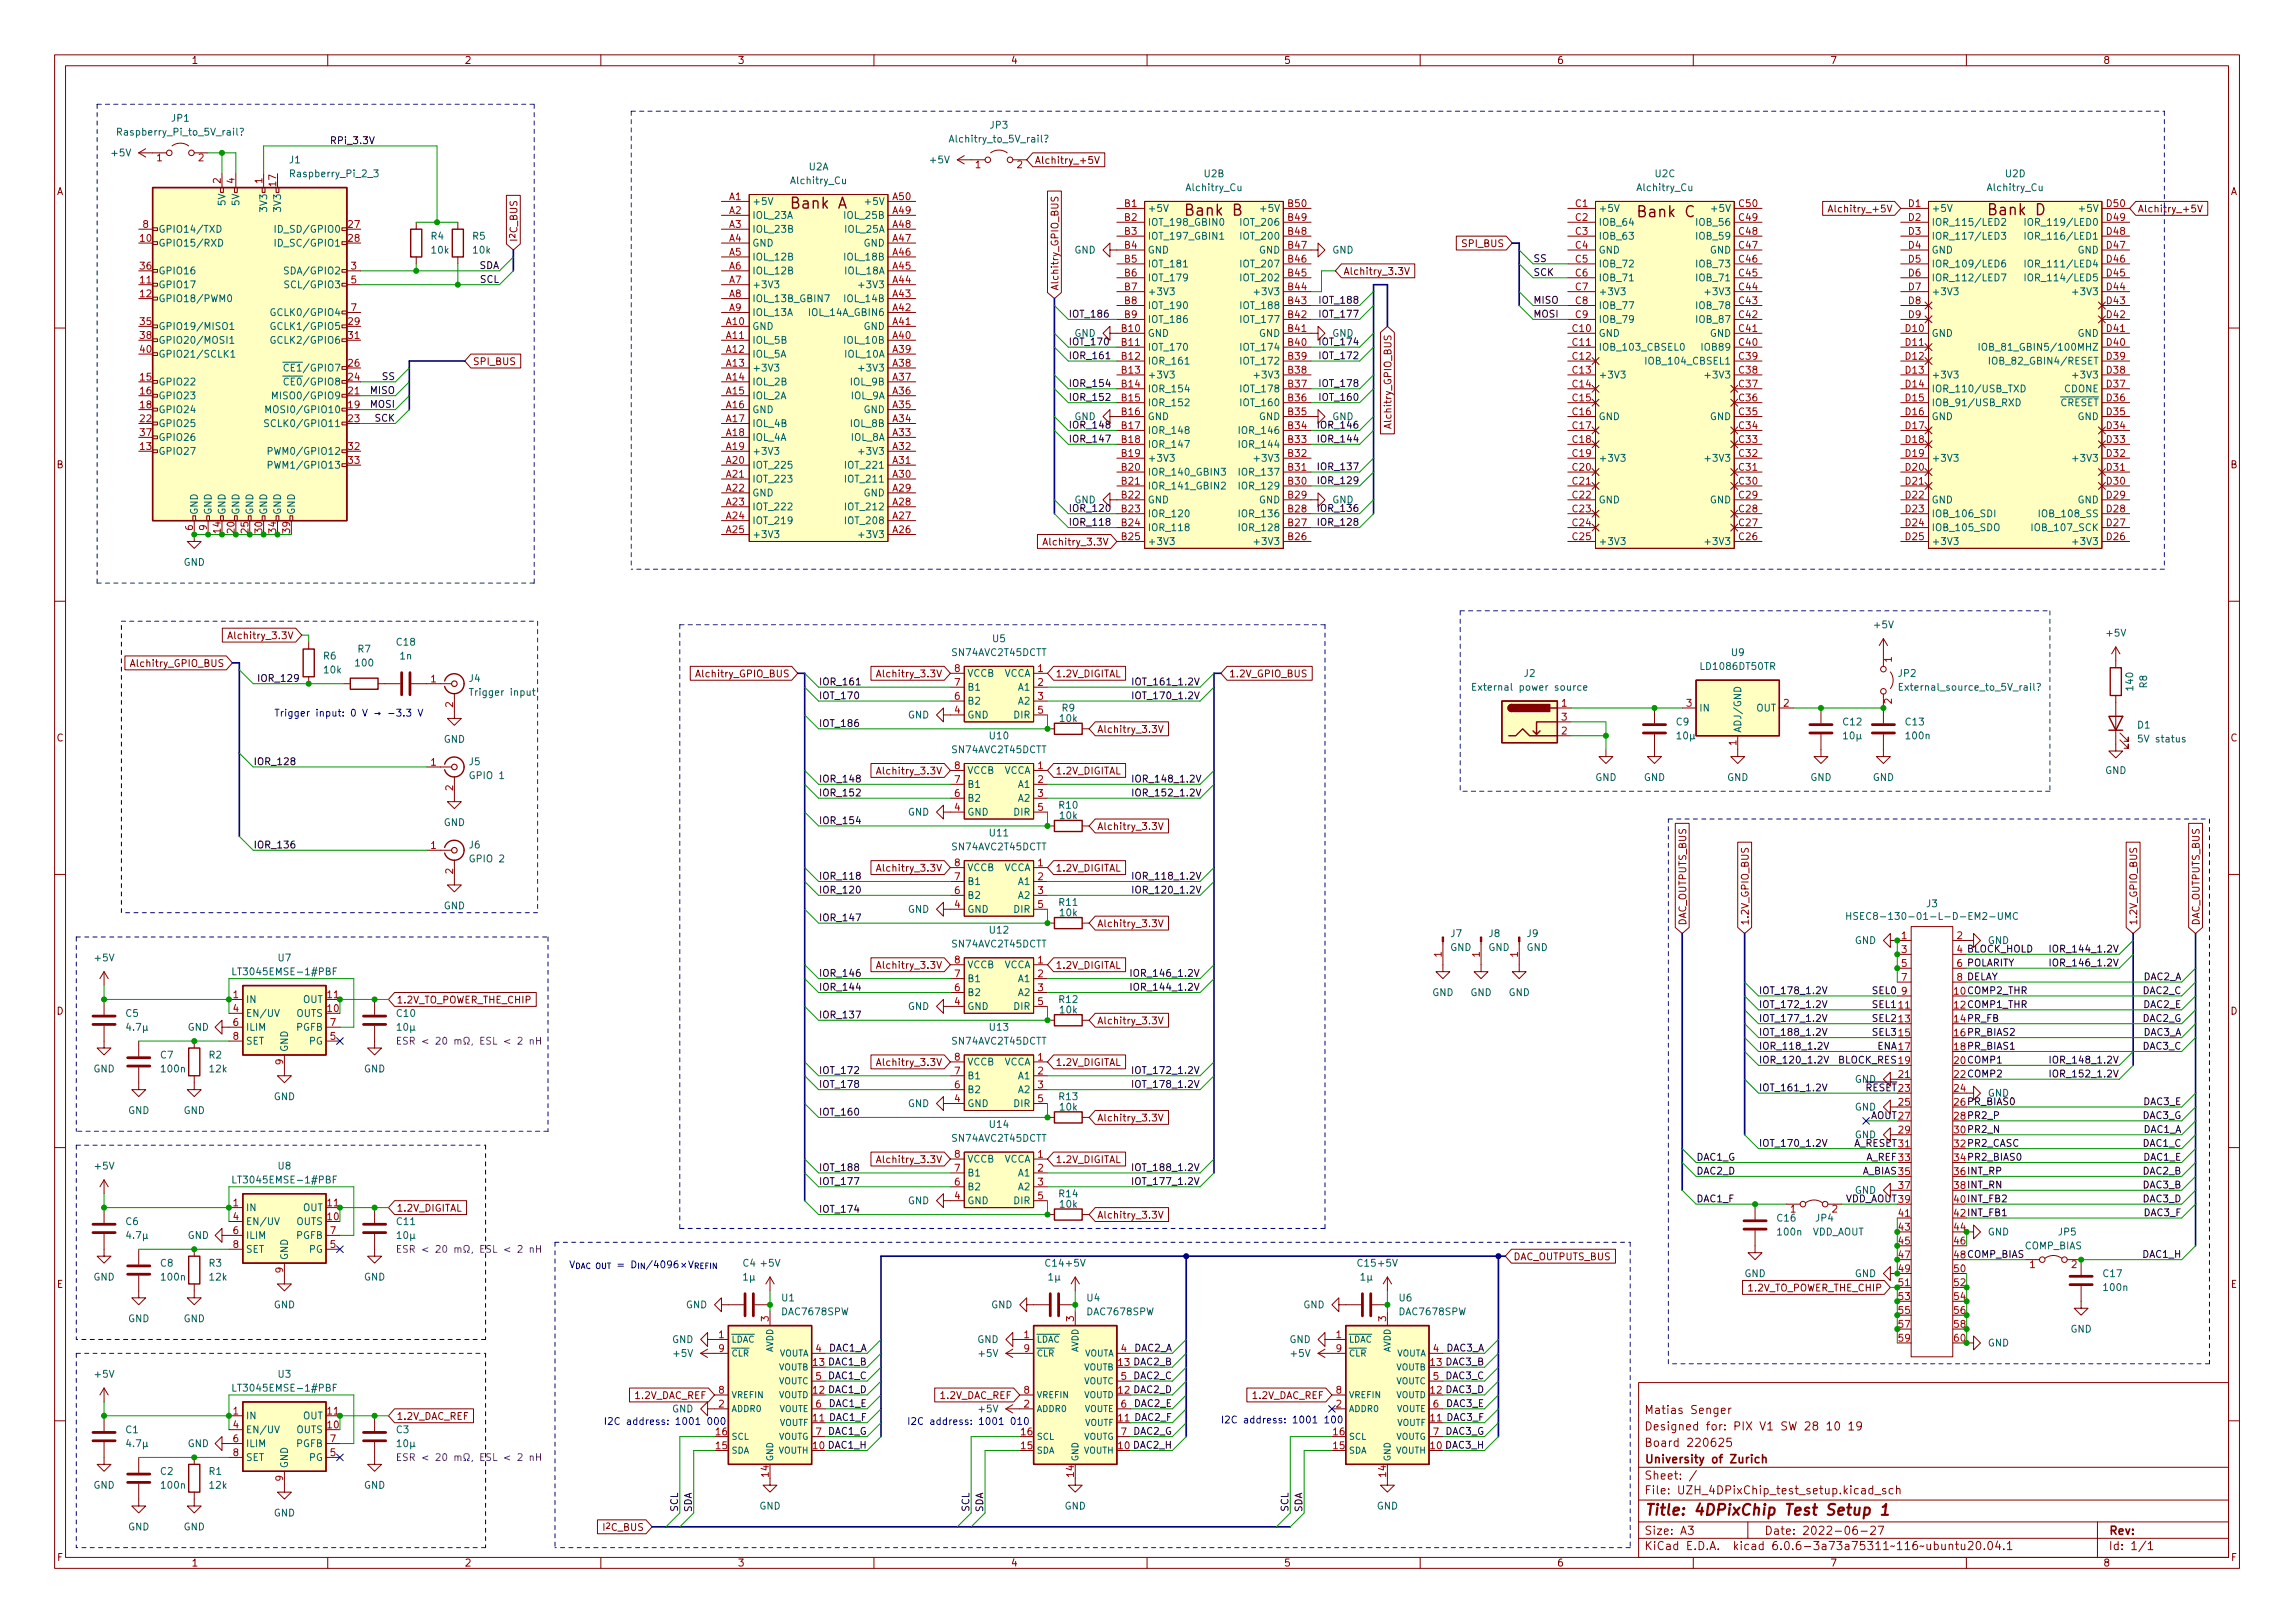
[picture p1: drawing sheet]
<svg xmlns="http://www.w3.org/2000/svg" width="420mm" height="297mm" viewBox="0 0 420 297" stroke-linecap="round" stroke-linejoin="round" font-family="sans-serif">
<defs><g id="words">
<g font-size="2.8" fill="#840000">
<text x="145.1" y="38.2">Bank A</text>
<text x="217.4" y="39.5">Bank B</text>
<text x="300.2" y="39.7">Bank C</text>
<text x="364.4" y="39.4">Bank D</text>
<text x="301" y="277.3">Title: 4DPixChip Test Setup 1</text>
</g>
<g font-size="2.1" fill="#840000">
<text x="301" y="261.8">Designed for: PIX V1 SW 28 10 19</text>
<text x="301" y="258.8">Matias Senger</text>
<text x="301" y="267.8">University of Zurich</text>
<text x="301" y="264.8">Board 220625</text>
<text x="301" y="273.5">File: UZH_4DPixChip_test_setup.kicad_sch</text>
<text x="301" y="270.8">Sheet: /</text>
<text x="301" y="280.9">Size: A3</text>
<text x="323" y="280.9">Date: 2022-06-27</text>
<text x="386" y="280.9">Rev:</text>
<text x="301" y="283.7">KiCad E.D.A. kicad 6.0.6-3a73a75311~116~ubuntu20.04.1</text>
<text x="386" y="283.7">Id: 1/1</text>
</g>
<g font-size="1.8" fill="#840000">
<text x="35" y="11.7">1</text>
<text x="85" y="11.7">2</text>
<text x="135" y="11.7">3</text>
<text x="185" y="11.7">4</text>
<text x="235" y="11.7">5</text>
<text x="285" y="11.7">6</text>
<text x="335" y="11.7">7</text>
<text x="385" y="11.7">8</text>
<text x="189.4" y="30">Alchitry_+5V</text>
<text x="10.3" y="35.7">A</text>
<text x="408.3" y="35.7">A</text>
<text x="335.8" y="38.9">Alchitry_+5V</text>
<text x="391.3" y="38.9">Alchitry_+5V</text>
<text x="94.7" y="44.3" transform="rotate(-90 94.7 44.3)">I^{2}C_BUS</text>
<text x="267.9" y="45.2">SPI_BUS</text>
<text x="193.8" y="53.2" transform="rotate(-90 193.8 53.2)">Alchitry_GPIO_BUS</text>
<text x="245.9" y="50.3">Alchitry_3.3V</text>
<text x="86.5" y="66.8">SPI_BUS</text>
<text x="254.7" y="77.9" transform="rotate(-90 254.7 77.9)">Alchitry_GPIO_BUS</text>
<text x="10.3" y="85.7">B</text>
<text x="408.3" y="85.7">B</text>
<text x="191.8" y="99.8">Alchitry_3.3V</text>
<text x="42.6" y="117">Alchitry_3.3V</text>
<text x="24.4" y="122">Alchitry_GPIO_BUS</text>
<text x="127.9" y="124">Alchitry_GPIO_BUS</text>
<text x="161.4" y="124">Alchitry_3.3V</text>
<text x="193.2" y="124">1.2V_DIGITAL</text>
<text x="224.9" y="124">1.2V_GPIO_BUS</text>
<text x="10.3" y="135.7">C</text>
<text x="200.8" y="134.1">Alchitry_3.3V</text>
<text x="408.3" y="135.7">C</text>
<text x="161.4" y="141.7">Alchitry_3.3V</text>
<text x="193.2" y="141.7">1.2V_DIGITAL</text>
<text x="200.8" y="151.9">Alchitry_3.3V</text>
<text x="161.4" y="159.5">Alchitry_3.3V</text>
<text x="193.2" y="159.5">1.2V_DIGITAL</text>
<text x="200.8" y="169.7">Alchitry_3.3V</text>
<text x="308.7" y="169.4" transform="rotate(-90 308.7 169.4)">DAC_OUTPUTS_BUS</text>
<text x="320.1" y="169.4" transform="rotate(-90 320.1 169.4)">1.2V_GPIO_BUS</text>
<text x="391.3" y="169.4" transform="rotate(-90 391.3 169.4)">1.2V_GPIO_BUS</text>
<text x="402.7" y="169.4" transform="rotate(-90 402.7 169.4)">DAC_OUTPUTS_BUS</text>
<text x="161.4" y="177.3">Alchitry_3.3V</text>
<text x="193.2" y="177.3">1.2V_DIGITAL</text>
<text x="10.3" y="185.7">D</text>
<text x="72.5" y="183.6">1.2V_TO_POWER_THE_CHIP</text>
<text x="408.3" y="185.7">D</text>
<text x="200.8" y="187.5">Alchitry_3.3V</text>
<text x="161.4" y="195.1">Alchitry_3.3V</text>
<text x="193.2" y="195.1">1.2V_DIGITAL</text>
<text x="200.8" y="205.2">Alchitry_3.3V</text>
<text x="161.4" y="212.9">Alchitry_3.3V</text>
<text x="193.2" y="212.9">1.2V_DIGITAL</text>
<text x="72.5" y="221.7">1.2V_DIGITAL</text>
<text x="200.8" y="223">Alchitry_3.3V</text>
<text x="277" y="230.6">DAC_OUTPUTS_BUS</text>
<text x="10.4" y="235.7">E</text>
<text x="320.2" y="236.3">1.2V_TO_POWER_THE_CHIP</text>
<text x="408.4" y="235.7">E</text>
<text x="116.4" y="256">1.2V_DAC_REF</text>
<text x="172.3" y="256">1.2V_DAC_REF</text>
<text x="229.4" y="256">1.2V_DAC_REF</text>
<text x="72.5" y="259.8">1.2V_DAC_REF</text>
<text x="108.1" y="280.2">I^{2}C_BUS</text>
<text x="10.4" y="285.7">F</text>
<text x="35" y="286.7">1</text>
<text x="85" y="286.7">2</text>
<text x="135" y="286.7">3</text>
<text x="185" y="286.7">4</text>
<text x="235" y="286.7">5</text>
<text x="285" y="286.7">6</text>
<text x="335" y="286.7">7</text>
<text x="385" y="286.7">8</text>
<text x="408.4" y="285.7">F</text>
</g>
<g font-size="1.8" fill="#006464">
<text x="31.4" y="22.3">JP1</text>
<text x="181.3" y="23.5">JP3</text>
<text x="20.5" y="28.6">+5V</text>
<text x="22.1" y="24.8">Raspberry_Pi_to_5V_rail?</text>
<text x="53" y="29.9">J1</text>
<text x="170.4" y="29.9">+5V</text>
<text x="174.3" y="26.1">Alchitry_to_5V_rail?</text>
<text x="53.5" y="32.4">Raspberry_Pi_2_3</text>
<text x="144.9" y="33.7">Alchitry_Cu</text>
<text x="148.1" y="31.2">U2A</text>
<text x="217.3" y="35">Alchitry_Cu</text>
<text x="220.5" y="32.4">U2B</text>
<text x="299.8" y="35">Alchitry_Cu</text>
<text x="303" y="32.4">U2C</text>
<text x="364" y="35">Alchitry_Cu</text>
<text x="367.2" y="32.4">U2D</text>
<text x="41.3" y="37.5" transform="rotate(-90 41.3 37.5)">5V</text>
<text x="43.8" y="37.5" transform="rotate(-90 43.8 37.5)">5V</text>
<text x="48.9" y="38.5" transform="rotate(-90 48.9 38.5)">3V3</text>
<text x="51.4" y="38.5" transform="rotate(-90 51.4 38.5)">3V3</text>
<text x="137.7" y="37.5">+5V</text>
<text x="137.7" y="40">IOL_23A</text>
<text x="154.9" y="40">IOL_25B</text>
<text x="158.9" y="37.5">+5V</text>
<text x="210.1" y="38.8">+5V</text>
<text x="210.1" y="41.3">IOT_198_GBIN0</text>
<text x="227.6" y="41.3">IOT_206</text>
<text x="231.2" y="38.8">+5V</text>
<text x="292.6" y="38.8">+5V</text>
<text x="292.6" y="41.3">IOB_64</text>
<text x="310.9" y="41.3">IOB_56</text>
<text x="313.8" y="38.8">+5V</text>
<text x="353.6" y="38.8">+5V</text>
<text x="353.6" y="41.3">IOR_115/LED2</text>
<text x="372.2" y="41.3">IOR_119/LED0</text>
<text x="381.1" y="38.8">+5V</text>
<text x="29" y="45.1">GPIO15/RXD</text>
<text x="29" y="42.6">GPIO14/TXD</text>
<text x="51.4" y="42.6">ID_SD/GPIO0</text>
<text x="51.4" y="45.1">ID_SC/GPIO1</text>
<text x="78.9" y="43.9">R4</text>
<text x="79.1" y="46.4">10k</text>
<text x="86.5" y="43.9">R5</text>
<text x="86.7" y="46.4">10k</text>
<text x="137.7" y="42.6">IOL_23B</text>
<text x="137.7" y="45.1">GND</text>
<text x="137.7" y="47.7">IOL_12B</text>
<text x="154.9" y="47.7">IOL_18B</text>
<text x="154.9" y="42.6">IOL_25A</text>
<text x="158.1" y="45.1">GND</text>
<text x="196.7" y="46.4">GND</text>
<text x="210.1" y="43.9">IOT_197_GBIN1</text>
<text x="210.1" y="46.4">GND</text>
<text x="227.6" y="43.9">IOT_200</text>
<text x="230.5" y="46.4">GND</text>
<text x="243.9" y="46.4">GND</text>
<text x="292.6" y="43.9">IOB_63</text>
<text x="292.6" y="46.4">GND</text>
<text x="310.9" y="43.9">IOB_59</text>
<text x="313.1" y="46.4">GND</text>
<text x="353.6" y="43.9">IOR_117/LED3</text>
<text x="353.6" y="46.4">GND</text>
<text x="372.2" y="43.9">IOR_116/LED1</text>
<text x="380.4" y="46.4">GND</text>
<text x="29" y="52.7">GPIO17</text>
<text x="29" y="50.2">GPIO16</text>
<text x="52.9" y="50.2">SDA/GPIO2</text>
<text x="53" y="52.7">SCL/GPIO3</text>
<text x="137.7" y="50.2">IOL_12B</text>
<text x="137.7" y="52.7">+3V3</text>
<text x="154.9" y="50.2">IOL_18A</text>
<text x="157.9" y="52.7">+3V3</text>
<text x="210.1" y="48.9">IOT_181</text>
<text x="210.1" y="51.5">IOT_179</text>
<text x="227.6" y="51.5">IOT_202</text>
<text x="227.6" y="48.9">IOT_207</text>
<text x="292.6" y="48.9">IOB_72</text>
<text x="292.6" y="51.5">IOB_71</text>
<text x="310.9" y="51.5">IOB_71</text>
<text x="310.9" y="48.9">IOB_73</text>
<text x="353.6" y="48.9">IOR_109/LED6</text>
<text x="353.6" y="51.5">IOR_112/LED7</text>
<text x="372.2" y="51.5">IOR_114/LED5</text>
<text x="372.2" y="48.9">IOR_111/LED4</text>
<text x="29" y="55.3">GPIO18/PWM0</text>
<text x="50.6" y="57.8">GCLK0/GPIO4</text>
<text x="137.7" y="55.3">IOL_13B_GBIN7</text>
<text x="137.7" y="57.8">IOL_13A</text>
<text x="148.5" y="57.8">IOL_14A_GBIN6</text>
<text x="154.9" y="55.3">IOL_14B</text>
<text x="210.1" y="54">+3V3</text>
<text x="210.1" y="56.6">IOT_190</text>
<text x="210.1" y="59.1">IOT_186</text>
<text x="227.6" y="59.1">IOT_177</text>
<text x="227.6" y="56.6">IOT_188</text>
<text x="230.3" y="54">+3V3</text>
<text x="292.6" y="54">+3V3</text>
<text x="292.6" y="56.6">IOB_77</text>
<text x="292.6" y="59.1">IOB_79</text>
<text x="310.9" y="59.1">IOB_87</text>
<text x="310.9" y="56.6">IOB_78</text>
<text x="312.8" y="54">+3V3</text>
<text x="353.6" y="54">+3V3</text>
<text x="380.1" y="54">+3V3</text>
<text x="29" y="60.4">GPIO19/MISO1</text>
<text x="29" y="62.9">GPIO20/MOSI1</text>
<text x="29" y="65.4">GPIO21/SCLK1</text>
<text x="50.6" y="60.4">GCLK1/GPIO5</text>
<text x="50.6" y="62.9">GCLK2/GPIO6</text>
<text x="137.7" y="60.4">GND</text>
<text x="137.7" y="62.9">IOL_5B</text>
<text x="137.7" y="65.4">IOL_5A</text>
<text x="154.9" y="65.4">IOL_10A</text>
<text x="154.9" y="62.9">IOL_10B</text>
<text x="158.1" y="60.4">GND</text>
<text x="210.1" y="61.6">GND</text>
<text x="210.1" y="64.2">IOT_170</text>
<text x="227.6" y="64.2">IOT_174</text>
<text x="230.5" y="61.6">GND</text>
<text x="292.6" y="61.6">GND</text>
<text x="292.6" y="64.2">IOB_103_CBSEL0</text>
<text x="311.9" y="64.2">IOB89</text>
<text x="313.1" y="61.6">GND</text>
<text x="353.6" y="61.6">GND</text>
<text x="364.5" y="64.2">IOB_81_GBIN5/100MHZ</text>
<text x="380.4" y="61.6">GND</text>
<text x="29" y="70.5">GPIO22</text>
<text x="51.8" y="70.5">~{CE0}/GPIO8</text>
<text x="51.8" y="68">~{CE1}/GPIO7</text>
<text x="137.7" y="68">+3V3</text>
<text x="137.7" y="70.5">IOL_2B</text>
<text x="155.9" y="70.5">IOL_9B</text>
<text x="157.9" y="68">+3V3</text>
<text x="210.1" y="66.7">IOR_161</text>
<text x="210.1" y="69.3">+3V3</text>
<text x="210.1" y="71.8">IOR_154</text>
<text x="227.6" y="71.8">IOT_178</text>
<text x="227.6" y="66.7">IOT_172</text>
<text x="230.3" y="69.3">+3V3</text>
<text x="292.6" y="69.3">+3V3</text>
<text x="302" y="66.7">IOB_104_CBSEL1</text>
<text x="312.8" y="69.3">+3V3</text>
<text x="353.6" y="69.3">+3V3</text>
<text x="353.6" y="71.8">IOR_110/USB_TXD</text>
<text x="365.4" y="66.7">IOB_82_GBIN4/RESET</text>
<text x="377.9" y="71.8">CDONE</text>
<text x="380.1" y="69.3">+3V3</text>
<text x="29" y="73.1">GPIO23</text>
<text x="29" y="75.6">GPIO24</text>
<text x="50.1" y="75.6">MOSI0/GPIO10</text>
<text x="51.1" y="73.1">MISO0/GPIO9</text>
<text x="137.7" y="73.1">IOL_2A</text>
<text x="137.7" y="75.6">GND</text>
<text x="155.9" y="73.1">IOL_9A</text>
<text x="158.1" y="75.6">GND</text>
<text x="196.7" y="76.9">GND</text>
<text x="210.1" y="74.3">IOR_152</text>
<text x="210.1" y="76.9">GND</text>
<text x="227.6" y="74.3">IOT_160</text>
<text x="230.5" y="76.9">GND</text>
<text x="243.9" y="76.9">GND</text>
<text x="292.6" y="76.9">GND</text>
<text x="313.1" y="76.9">GND</text>
<text x="353.6" y="74.3">IOB_91/USB_RXD</text>
<text x="353.6" y="76.9">GND</text>
<text x="375.8" y="74.3">~{CRESET}</text>
<text x="380.4" y="76.9">GND</text>
<text x="29" y="83.2">GPIO27</text>
<text x="29" y="78.1">GPIO25</text>
<text x="29" y="80.7">GPIO26</text>
<text x="49.8" y="78.1">SCLK0/GPIO11</text>
<text x="50.3" y="83.2">PWM0/GPIO12</text>
<text x="137.7" y="78.1">IOL_4B</text>
<text x="137.7" y="80.7">IOL_4A</text>
<text x="137.7" y="83.2">+3V3</text>
<text x="155.9" y="80.7">IOL_8A</text>
<text x="155.9" y="78.1">IOL_8B</text>
<text x="157.9" y="83.2">+3V3</text>
<text x="210.1" y="79.4">IOR_148</text>
<text x="210.1" y="82">IOR_147</text>
<text x="227.4" y="82">IOR_144</text>
<text x="227.4" y="79.4">IOR_146</text>
<text x="50.3" y="85.8">PWM1/GPIO13</text>
<text x="137.7" y="85.8">IOT_225</text>
<text x="137.7" y="88.3">IOT_223</text>
<text x="155.2" y="88.3">IOT_211</text>
<text x="155.2" y="85.8">IOT_221</text>
<text x="210.1" y="84.5">+3V3</text>
<text x="210.1" y="87">IOR_140_GBIN3</text>
<text x="210.1" y="89.6">IOR_141_GBIN2</text>
<text x="227.4" y="89.6">IOR_129</text>
<text x="227.4" y="87">IOR_137</text>
<text x="230.3" y="84.5">+3V3</text>
<text x="292.6" y="84.5">+3V3</text>
<text x="312.8" y="84.5">+3V3</text>
<text x="353.6" y="84.5">+3V3</text>
<text x="380.1" y="84.5">+3V3</text>
<text x="36.2" y="94.3" transform="rotate(-90 36.2 94.3)">GND</text>
<text x="38.7" y="94.3" transform="rotate(-90 38.7 94.3)">GND</text>
<text x="41.3" y="94.3" transform="rotate(-90 41.3 94.3)">GND</text>
<text x="43.8" y="94.3" transform="rotate(-90 43.8 94.3)">GND</text>
<text x="46.4" y="94.3" transform="rotate(-90 46.4 94.3)">GND</text>
<text x="48.9" y="94.3" transform="rotate(-90 48.9 94.3)">GND</text>
<text x="51.4" y="94.3" transform="rotate(-90 51.4 94.3)">GND</text>
<text x="54" y="94.3" transform="rotate(-90 54 94.3)">GND</text>
<text x="137.7" y="90.8">GND</text>
<text x="137.7" y="93.4">IOT_222</text>
<text x="137.7" y="95.9">IOT_219</text>
<text x="155.2" y="95.9">IOT_208</text>
<text x="155.2" y="93.4">IOT_212</text>
<text x="158.1" y="90.8">GND</text>
<text x="196.7" y="92.1">GND</text>
<text x="210.1" y="92.1">GND</text>
<text x="210.1" y="94.7">IOR_120</text>
<text x="227.4" y="94.7">IOR_136</text>
<text x="230.5" y="92.1">GND</text>
<text x="243.9" y="92.1">GND</text>
<text x="292.6" y="92.1">GND</text>
<text x="313.1" y="92.1">GND</text>
<text x="353.6" y="92.1">GND</text>
<text x="353.6" y="94.7">IOB_106_SDI</text>
<text x="373.9" y="94.7">IOB_108_SS</text>
<text x="380.4" y="92.1">GND</text>
<text x="137.7" y="98.5">+3V3</text>
<text x="157.9" y="98.5">+3V3</text>
<text x="210.1" y="97.2">IOR_118</text>
<text x="210.1" y="99.7">+3V3</text>
<text x="227.4" y="97.2">IOR_128</text>
<text x="230.3" y="99.7">+3V3</text>
<text x="292.6" y="99.7">+3V3</text>
<text x="312.8" y="99.7">+3V3</text>
<text x="353.6" y="97.2">IOB_105_SDO</text>
<text x="353.6" y="99.7">+3V3</text>
<text x="372.5" y="97.2">IOB_107_SCK</text>
<text x="380.1" y="99.7">+3V3</text>
<text x="33.6" y="103.5">GND</text>
<text x="65.5" y="119.4">R7</text>
<text x="72.7" y="118.1">C18</text>
<text x="181.7" y="117.5">U5</text>
<text x="343.2" y="115">+5V</text>
<text x="385.8" y="116.5">+5V</text>
<text x="59.2" y="120.7">R6</text>
<text x="59.4" y="123.2">10k</text>
<text x="65.2" y="122">100</text>
<text x="73.3" y="120.7">1n</text>
<text x="85.9" y="124.8">J4</text>
<text x="174.4" y="120.1">SN74AVC2T45DCTT</text>
<text x="177" y="123.9">VCCB</text>
<text x="183.7" y="123.9">VCCA</text>
<text x="279.1" y="123.9">J2</text>
<text x="311.6" y="122.6">LD1086DT50TR</text>
<text x="317" y="120.1">U9</text>
<text x="347.6" y="123.9">JP2</text>
<text x="393.1" y="125.9" transform="rotate(-90 393.1 125.9)">R8</text>
<text x="86.5" y="127.3">Trigger input</text>
<text x="166.2" y="131.5">GND</text>
<text x="177" y="131.5">GND</text>
<text x="177" y="128.9">B2</text>
<text x="177" y="126.4">B1</text>
<text x="185.7" y="131.5">DIR</text>
<text x="186.5" y="126.4">A1</text>
<text x="186.5" y="128.9">A2</text>
<text x="194.4" y="130.2">R9</text>
<text x="270.5" y="126.4">External power source</text>
<text x="311" y="130.2">IN</text>
<text x="321.5" y="130.2">OUT</text>
<text x="348.5" y="126.4">External_source_to_5V_rail?</text>
<text x="390.5" y="126.2" transform="rotate(-90 390.5 126.2)">140</text>
<text x="81.2" y="135.9">GND</text>
<text x="174.4" y="137.8">SN74AVC2T45DCTT</text>
<text x="181.3" y="135.3">U10</text>
<text x="194.1" y="132.1">10k</text>
<text x="306.9" y="132.8">C9</text>
<text x="318.8" y="134.1" transform="rotate(-90 318.8 134.1)">ADJ/GND</text>
<text x="337.5" y="132.8">C12</text>
<text x="348.9" y="132.8">C13</text>
<text x="349.1" y="135.3">100n</text>
<text x="391.3" y="133.3">D1</text>
<text x="391.8" y="135.9">5V status</text>
<text x="85.9" y="140">J5</text>
<text x="86.2" y="142.6">GPIO 1</text>
<text x="177" y="141.6">VCCB</text>
<text x="183.7" y="141.6">VCCA</text>
<text x="292" y="142.9">GND</text>
<text x="300.9" y="142.9">GND</text>
<text x="316.2" y="142.9">GND</text>
<text x="331.4" y="142.9">GND</text>
<text x="342.8" y="142.9">GND</text>
<text x="385.4" y="141.6">GND</text>
<text x="166.2" y="149.3">GND</text>
<text x="177" y="149.3">GND</text>
<text x="177" y="146.7">B2</text>
<text x="177" y="144.2">B1</text>
<text x="185.7" y="149.3">DIR</text>
<text x="186.5" y="144.2">A1</text>
<text x="186.5" y="146.7">A2</text>
<text x="194" y="148">R10</text>
<text x="194.1" y="149.9">10k</text>
<text x="81.2" y="151.2">GND</text>
<text x="85.9" y="155.3">J6</text>
<text x="174.4" y="155.6">SN74AVC2T45DCTT</text>
<text x="181.3" y="153.1">U11</text>
<text x="86.2" y="157.8">GPIO 2</text>
<text x="177" y="162">B1</text>
<text x="177" y="159.4">VCCB</text>
<text x="183.7" y="159.4">VCCA</text>
<text x="186.5" y="162">A1</text>
<text x="81.2" y="166.4">GND</text>
<text x="166.2" y="167">GND</text>
<text x="177" y="167">GND</text>
<text x="177" y="164.5">B2</text>
<text x="185.7" y="167">DIR</text>
<text x="186.5" y="164.5">A2</text>
<text x="194" y="165.8">R11</text>
<text x="194.1" y="167.7">10k</text>
<text x="352.7" y="166">J3</text>
<text x="174.4" y="173.4">SN74AVC2T45DCTT</text>
<text x="181.3" y="170.9">U12</text>
<text x="265.6" y="171.5">J7</text>
<text x="272.6" y="171.5">J8</text>
<text x="279.6" y="171.5">J9</text>
<text x="339.6" y="172.8">GND</text>
<text x="341.5" y="168.3">HSEC8-130-01-L-D-EM2-UMC</text>
<text x="363.9" y="172.8">GND</text>
<text x="17.5" y="175.9">+5V</text>
<text x="43.5" y="178.5">LT3045EMSE-1#PBF</text>
<text x="50.9" y="175.9">U7</text>
<text x="177" y="179.7">B1</text>
<text x="177" y="177.2">VCCB</text>
<text x="183.7" y="177.2">VCCA</text>
<text x="186.5" y="179.7">A1</text>
<text x="265.5" y="174">GND</text>
<text x="272.5" y="174">GND</text>
<text x="279.4" y="174">GND</text>
<text x="45" y="183.6">IN</text>
<text x="55.4" y="183.6">OUT</text>
<text x="166.2" y="184.8">GND</text>
<text x="177" y="184.8">GND</text>
<text x="177" y="182.3">B2</text>
<text x="185.7" y="184.8">DIR</text>
<text x="186.5" y="182.3">A2</text>
<text x="194" y="183.6">R12</text>
<text x="194.1" y="185.5">10k</text>
<text x="262.2" y="182.3">GND</text>
<text x="269.2" y="182.3">GND</text>
<text x="276.2" y="182.3">GND</text>
<text x="23" y="186.1">C5</text>
<text x="34.3" y="188.6">GND</text>
<text x="45" y="186.1">EN/UV</text>
<text x="45" y="188.6">ILIM</text>
<text x="45" y="191.2">SET</text>
<text x="54.3" y="186.1">OUTS</text>
<text x="54.3" y="188.6">PGFB</text>
<text x="56.6" y="191.2">PG</text>
<text x="72.7" y="186.1">C10</text>
<text x="174.4" y="191.2">SN74AVC2T45DCTT</text>
<text x="181.3" y="188.6">U13</text>
<text x="17.1" y="196.3">GND</text>
<text x="29.4" y="193.7">C7</text>
<text x="29.7" y="196.3">100n</text>
<text x="38.3" y="193.7">R2</text>
<text x="38.4" y="196.3">12k</text>
<text x="52.7" y="192.6" transform="rotate(-90 52.7 192.6)">GND</text>
<text x="66.6" y="196.3">GND</text>
<text x="177" y="197.5">B1</text>
<text x="177" y="195">VCCB</text>
<text x="183.7" y="195">VCCA</text>
<text x="186.5" y="197.5">A1</text>
<text x="23.4" y="203.9">GND</text>
<text x="33.6" y="203.9">GND</text>
<text x="50.1" y="201.3">GND</text>
<text x="166.2" y="202.6">GND</text>
<text x="177" y="202.6">GND</text>
<text x="177" y="200.1">B2</text>
<text x="185.7" y="202.6">DIR</text>
<text x="186.5" y="200.1">A2</text>
<text x="194" y="201.3">R13</text>
<text x="194.1" y="203.2">10k</text>
<text x="339.6" y="203.2">GND</text>
<text x="363.9" y="200.7">GND</text>
<text x="174.4" y="209">SN74AVC2T45DCTT</text>
<text x="181.3" y="206.4">U14</text>
<text x="339.6" y="208.3">GND</text>
<text x="17.5" y="214">+5V</text>
<text x="50.9" y="214">U8</text>
<text x="177" y="215.3">B1</text>
<text x="177" y="212.8">VCCB</text>
<text x="183.7" y="212.8">VCCA</text>
<text x="186.5" y="215.3">A1</text>
<text x="43.5" y="216.6">LT3045EMSE-1#PBF</text>
<text x="45" y="221.7">IN</text>
<text x="55.4" y="221.7">OUT</text>
<text x="166.2" y="220.4">GND</text>
<text x="177" y="220.4">GND</text>
<text x="177" y="217.8">B2</text>
<text x="185.7" y="220.4">DIR</text>
<text x="186.5" y="217.8">A2</text>
<text x="194" y="219.1">R14</text>
<text x="194.1" y="221">10k</text>
<text x="339.6" y="218.5">GND</text>
<text x="23" y="224.2">C6</text>
<text x="34.3" y="226.7">GND</text>
<text x="45" y="224.2">EN/UV</text>
<text x="45" y="226.7">ILIM</text>
<text x="54.3" y="224.2">OUTS</text>
<text x="54.3" y="226.7">PGFB</text>
<text x="72.7" y="224.2">C11</text>
<text x="325.4" y="223.6">C16</text>
<text x="325.6" y="226.1">100n</text>
<text x="331.7" y="226.1">VDD_AOUT</text>
<text x="332.4" y="223.6">JP4</text>
<text x="363.9" y="226.1">GND</text>
<text x="376.9" y="226.1">JP5</text>
<text x="29.4" y="231.8">C8</text>
<text x="38.3" y="231.8">R3</text>
<text x="45" y="229.3">SET</text>
<text x="52.7" y="230.7" transform="rotate(-90 52.7 230.7)">GND</text>
<text x="56.6" y="229.3">PG</text>
<text x="136" y="231.8">C4 +5V</text>
<text x="191.4" y="231.8">C14 +5V</text>
<text x="248.6" y="231.8">C15 +5V</text>
<text x="319.3" y="233.7">GND</text>
<text x="339.6" y="233.7">GND</text>
<text x="370.7" y="228.6">COMP_BIAS</text>
<text x="385.1" y="233.7">C17</text>
<text x="17.1" y="234.4">GND</text>
<text x="29.7" y="234.4">100n</text>
<text x="38.4" y="234.4">12k</text>
<text x="50.1" y="239.4">GND</text>
<text x="66.6" y="234.4">GND</text>
<text x="125.6" y="239.4">GND</text>
<text x="143.1" y="238.2">U1</text>
<text x="181.4" y="239.4">GND</text>
<text x="199" y="238.2">U4</text>
<text x="238.6" y="239.4">GND</text>
<text x="256.2" y="238.2">U6</text>
<text x="385.3" y="236.3">100n</text>
<text x="23.4" y="242">GND</text>
<text x="33.6" y="242">GND</text>
<text x="123" y="245.8">GND</text>
<text x="143.3" y="240.7">DAC7678SPW</text>
<text x="178.9" y="245.8">GND</text>
<text x="199.2" y="240.7">DAC7678SPW</text>
<text x="236.1" y="245.8">GND</text>
<text x="256.3" y="240.7">DAC7678SPW</text>
<text x="379" y="243.9">GND</text>
<text x="123.4" y="248.3">+5V</text>
<text x="179.3" y="248.3">+5V</text>
<text x="236.4" y="248.3">+5V</text>
<text x="363.9" y="246.4">GND</text>
<text x="17.5" y="252.1">+5V</text>
<text x="43.5" y="254.7">LT3045EMSE-1#PBF</text>
<text x="50.9" y="252.1">U3</text>
<text x="23" y="262.3">C1</text>
<text x="45" y="259.8">IN</text>
<text x="45" y="262.3">EN/UV</text>
<text x="54.3" y="262.3">OUTS</text>
<text x="55.4" y="259.8">OUT</text>
<text x="72.6" y="262.3">C3</text>
<text x="123" y="258.5">GND</text>
<text x="179.3" y="258.5">+5V</text>
<text x="29.4" y="269.9">C2</text>
<text x="34.3" y="264.8">GND</text>
<text x="38.3" y="269.9">R1</text>
<text x="45" y="264.8">ILIM</text>
<text x="45" y="267.4">SET</text>
<text x="52.7" y="268.8" transform="rotate(-90 52.7 268.8)">GND</text>
<text x="54.3" y="264.8">PGFB</text>
<text x="56.6" y="267.4">PG</text>
<text x="17.1" y="272.5">GND</text>
<text x="29.7" y="272.5">100n</text>
<text x="38.4" y="272.5">12k</text>
<text x="66.6" y="272.5">GND</text>
<text x="23.4" y="280.1">GND</text>
<text x="33.6" y="280.1">GND</text>
<text x="50.1" y="277.5">GND</text>
<text x="139" y="276.3">GND</text>
<text x="194.9" y="276.3">GND</text>
<text x="252" y="276.3">GND</text>
</g>
<g font-size="1.8" fill="#a90000">
<text x="28.7" y="29.5">1</text>
<text x="36.3" y="29.5">2</text>
<text x="40.4" y="33.5" transform="rotate(-90 40.4 33.5)">2</text>
<text x="42.9" y="33.5" transform="rotate(-90 42.9 33.5)">4</text>
<text x="48" y="33.5" transform="rotate(-90 48 33.5)">1</text>
<text x="50.5" y="34" transform="rotate(-90 50.5 34)">17</text>
<text x="178.6" y="30.8">1</text>
<text x="186.2" y="30.8">2</text>
<text x="26.2" y="41.7">8</text>
<text x="63.8" y="41.7">27</text>
<text x="133.5" y="36.6">A1</text>
<text x="133.5" y="39.2">A2</text>
<text x="133.5" y="41.7">A3</text>
<text x="163.5" y="41.7">A48</text>
<text x="163.5" y="39.2">A49</text>
<text x="163.5" y="36.6">A50</text>
<text x="205.9" y="37.9">B1</text>
<text x="205.9" y="40.4">B2</text>
<text x="235.9" y="40.4">B49</text>
<text x="235.9" y="37.9">B50</text>
<text x="288.4" y="37.9">C1</text>
<text x="288.4" y="40.4">C2</text>
<text x="318.4" y="40.4">C49</text>
<text x="318.4" y="37.9">C50</text>
<text x="349.4" y="37.9">D1</text>
<text x="349.4" y="40.4">D2</text>
<text x="385.7" y="40.4">D49</text>
<text x="385.7" y="37.9">D50</text>
<text x="25.7" y="44.2">10</text>
<text x="63.8" y="44.2">28</text>
<text x="133.5" y="44.2">A4</text>
<text x="133.5" y="46.8">A5</text>
<text x="163.5" y="46.8">A46</text>
<text x="163.5" y="44.2">A47</text>
<text x="205.9" y="43">B3</text>
<text x="205.9" y="45.5">B4</text>
<text x="235.9" y="45.5">B47</text>
<text x="235.9" y="43">B48</text>
<text x="288.4" y="43">C3</text>
<text x="288.4" y="45.5">C4</text>
<text x="318.4" y="45.5">C47</text>
<text x="318.4" y="43">C48</text>
<text x="349.4" y="43">D3</text>
<text x="349.4" y="45.5">D4</text>
<text x="385.7" y="45.5">D47</text>
<text x="385.7" y="43">D48</text>
<text x="25.7" y="51.9">11</text>
<text x="25.7" y="49.3">36</text>
<text x="64.3" y="49.3">3</text>
<text x="64.3" y="51.9">5</text>
<text x="133.5" y="49.3">A6</text>
<text x="133.5" y="51.9">A7</text>
<text x="163.5" y="51.9">A44</text>
<text x="163.5" y="49.3">A45</text>
<text x="205.9" y="48">B5</text>
<text x="205.9" y="50.6">B6</text>
<text x="205.9" y="53.1">B7</text>
<text x="235.9" y="53.1">B44</text>
<text x="235.9" y="50.6">B45</text>
<text x="235.9" y="48">B46</text>
<text x="288.4" y="48">C5</text>
<text x="288.4" y="50.6">C6</text>
<text x="288.4" y="53.1">C7</text>
<text x="318.4" y="53.1">C44</text>
<text x="318.4" y="50.6">C45</text>
<text x="318.4" y="48">C46</text>
<text x="349.4" y="48">D5</text>
<text x="349.4" y="50.6">D6</text>
<text x="349.4" y="53.1">D7</text>
<text x="385.7" y="53.1">D44</text>
<text x="385.7" y="50.6">D45</text>
<text x="385.7" y="48">D46</text>
<text x="25.7" y="54.4">12</text>
<text x="25.7" y="59.5">35</text>
<text x="63.8" y="59.5">29</text>
<text x="64.3" y="56.9">7</text>
<text x="133" y="59.5">A10</text>
<text x="133.5" y="54.4">A8</text>
<text x="133.5" y="56.9">A9</text>
<text x="163.5" y="59.5">A41</text>
<text x="163.5" y="56.9">A42</text>
<text x="163.5" y="54.4">A43</text>
<text x="205.9" y="55.7">B8</text>
<text x="205.9" y="58.2">B9</text>
<text x="235.9" y="58.2">B42</text>
<text x="235.9" y="55.7">B43</text>
<text x="288.4" y="55.7">C8</text>
<text x="288.4" y="58.2">C9</text>
<text x="318.4" y="58.2">C42</text>
<text x="318.4" y="55.7">C43</text>
<text x="349.4" y="55.7">D8</text>
<text x="349.4" y="58.2">D9</text>
<text x="385.7" y="58.2">D42</text>
<text x="385.7" y="55.7">D43</text>
<text x="25.7" y="62">38</text>
<text x="25.7" y="64.6">40</text>
<text x="63.8" y="62">31</text>
<text x="133" y="62">A11</text>
<text x="133" y="64.6">A12</text>
<text x="163.5" y="64.6">A39</text>
<text x="163.5" y="62">A40</text>
<text x="205.4" y="60.7">B10</text>
<text x="205.4" y="63.3">B11</text>
<text x="205.4" y="65.8">B12</text>
<text x="235.9" y="65.8">B39</text>
<text x="235.9" y="63.3">B40</text>
<text x="235.9" y="60.7">B41</text>
<text x="287.9" y="60.7">C10</text>
<text x="287.9" y="63.3">C11</text>
<text x="287.9" y="65.8">C12</text>
<text x="318.4" y="65.8">C39</text>
<text x="318.4" y="63.3">C40</text>
<text x="318.4" y="60.7">C41</text>
<text x="348.9" y="60.7">D10</text>
<text x="348.9" y="63.3">D11</text>
<text x="348.9" y="65.8">D12</text>
<text x="385.7" y="65.8">D39</text>
<text x="385.7" y="63.3">D40</text>
<text x="385.7" y="60.7">D41</text>
<text x="25.7" y="69.6">15</text>
<text x="63.8" y="69.6">24</text>
<text x="63.8" y="67.1">26</text>
<text x="133" y="67.1">A13</text>
<text x="133" y="69.6">A14</text>
<text x="163.5" y="69.6">A37</text>
<text x="163.5" y="67.1">A38</text>
<text x="205.4" y="68.4">B13</text>
<text x="205.4" y="70.9">B14</text>
<text x="235.9" y="70.9">B37</text>
<text x="235.9" y="68.4">B38</text>
<text x="287.9" y="68.4">C13</text>
<text x="287.9" y="70.9">C14</text>
<text x="318.4" y="70.9">C37</text>
<text x="318.4" y="68.4">C38</text>
<text x="348.9" y="68.4">D13</text>
<text x="348.9" y="70.9">D14</text>
<text x="385.7" y="70.9">D37</text>
<text x="385.7" y="68.4">D38</text>
<text x="25.7" y="72.2">16</text>
<text x="25.7" y="74.7">18</text>
<text x="25.7" y="77.3">22</text>
<text x="63.8" y="74.7">19</text>
<text x="63.8" y="72.2">21</text>
<text x="63.8" y="77.3">23</text>
<text x="133" y="72.2">A15</text>
<text x="133" y="74.7">A16</text>
<text x="133" y="77.3">A17</text>
<text x="163.5" y="77.3">A34</text>
<text x="163.5" y="74.7">A35</text>
<text x="163.5" y="72.2">A36</text>
<text x="205.4" y="73.4">B15</text>
<text x="205.4" y="76">B16</text>
<text x="235.9" y="76">B35</text>
<text x="235.9" y="73.4">B36</text>
<text x="287.9" y="73.4">C15</text>
<text x="287.9" y="76">C16</text>
<text x="318.4" y="76">C35</text>
<text x="318.4" y="73.4">C36</text>
<text x="348.9" y="73.4">D15</text>
<text x="348.9" y="76">D16</text>
<text x="385.7" y="76">D35</text>
<text x="385.7" y="73.4">D36</text>
<text x="25.7" y="82.3">13</text>
<text x="25.7" y="79.8">37</text>
<text x="63.8" y="82.3">32</text>
<text x="133" y="79.8">A18</text>
<text x="133" y="82.3">A19</text>
<text x="163.5" y="82.3">A32</text>
<text x="163.5" y="79.8">A33</text>
<text x="205.4" y="78.5">B17</text>
<text x="205.4" y="81.1">B18</text>
<text x="205.4" y="83.6">B19</text>
<text x="235.9" y="83.6">B32</text>
<text x="235.9" y="81.1">B33</text>
<text x="235.9" y="78.5">B34</text>
<text x="287.9" y="78.5">C17</text>
<text x="287.9" y="81.1">C18</text>
<text x="287.9" y="83.6">C19</text>
<text x="318.4" y="83.6">C32</text>
<text x="318.4" y="81.1">C33</text>
<text x="318.4" y="78.5">C34</text>
<text x="348.9" y="78.5">D17</text>
<text x="348.9" y="81.1">D18</text>
<text x="348.9" y="83.6">D19</text>
<text x="385.7" y="83.6">D32</text>
<text x="385.7" y="81.1">D33</text>
<text x="385.7" y="78.5">D34</text>
<text x="63.8" y="84.9">33</text>
<text x="133" y="84.9">A20</text>
<text x="133" y="87.4">A21</text>
<text x="133" y="90">A22</text>
<text x="163.5" y="90">A29</text>
<text x="163.5" y="87.4">A30</text>
<text x="163.5" y="84.9">A31</text>
<text x="205.4" y="86.1">B20</text>
<text x="205.4" y="88.7">B21</text>
<text x="235.9" y="88.7">B30</text>
<text x="235.9" y="86.1">B31</text>
<text x="287.9" y="86.1">C20</text>
<text x="287.9" y="88.7">C21</text>
<text x="318.4" y="88.7">C30</text>
<text x="318.4" y="86.1">C31</text>
<text x="348.9" y="86.1">D20</text>
<text x="348.9" y="88.7">D21</text>
<text x="385.7" y="88.7">D30</text>
<text x="385.7" y="86.1">D31</text>
<text x="133" y="92.5">A23</text>
<text x="133" y="95">A24</text>
<text x="163.5" y="95">A27</text>
<text x="163.5" y="92.5">A28</text>
<text x="205.4" y="91.2">B22</text>
<text x="205.4" y="93.8">B23</text>
<text x="235.9" y="93.8">B28</text>
<text x="235.9" y="91.2">B29</text>
<text x="287.9" y="91.2">C22</text>
<text x="287.9" y="93.8">C23</text>
<text x="318.4" y="93.8">C28</text>
<text x="318.4" y="91.2">C29</text>
<text x="348.9" y="91.2">D22</text>
<text x="348.9" y="93.8">D23</text>
<text x="385.7" y="93.8">D28</text>
<text x="385.7" y="91.2">D29</text>
<text x="35.3" y="97" transform="rotate(-90 35.3 97)">6</text>
<text x="37.8" y="97" transform="rotate(-90 37.8 97)">9</text>
<text x="40.4" y="97.5" transform="rotate(-90 40.4 97.5)">14</text>
<text x="42.9" y="97.5" transform="rotate(-90 42.9 97.5)">20</text>
<text x="45.5" y="97.5" transform="rotate(-90 45.5 97.5)">25</text>
<text x="48" y="97.5" transform="rotate(-90 48 97.5)">30</text>
<text x="50.5" y="97.5" transform="rotate(-90 50.5 97.5)">34</text>
<text x="53.1" y="97.5" transform="rotate(-90 53.1 97.5)">39</text>
<text x="133" y="97.6">A25</text>
<text x="163.5" y="97.6">A26</text>
<text x="205.4" y="96.3">B24</text>
<text x="205.4" y="98.8">B25</text>
<text x="235.9" y="98.8">B26</text>
<text x="235.9" y="96.3">B27</text>
<text x="287.9" y="96.3">C24</text>
<text x="287.9" y="98.8">C25</text>
<text x="318.4" y="98.8">C26</text>
<text x="318.4" y="96.3">C27</text>
<text x="348.9" y="96.3">D24</text>
<text x="348.9" y="98.8">D25</text>
<text x="385.7" y="98.8">D26</text>
<text x="385.7" y="96.3">D27</text>
<text x="78.9" y="124.9">1</text>
<text x="174.8" y="125.5">7</text>
<text x="174.8" y="123">8</text>
<text x="190" y="123">1</text>
<text x="190" y="125.5">2</text>
<text x="346.3" y="121.2" transform="rotate(-90 346.3 121.2)">1</text>
<text x="82.9" y="129.4" transform="rotate(-90 82.9 129.4)">2</text>
<text x="174.8" y="130.6">4</text>
<text x="174.8" y="128.1">6</text>
<text x="190" y="128.1">3</text>
<text x="190" y="130.6">5</text>
<text x="285.9" y="129.3">1</text>
<text x="285.9" y="131.9">3</text>
<text x="308.8" y="129.3">3</text>
<text x="326.5" y="129.3">2</text>
<text x="346.3" y="128.8" transform="rotate(-90 346.3 128.8)">2</text>
<text x="285.9" y="134.4">2</text>
<text x="317.9" y="136.4" transform="rotate(-90 317.9 136.4)">1</text>
<text x="78.9" y="140.1">1</text>
<text x="174.8" y="143.3">7</text>
<text x="174.8" y="140.8">8</text>
<text x="190" y="140.8">1</text>
<text x="190" y="143.3">2</text>
<text x="82.9" y="144.7" transform="rotate(-90 82.9 144.7)">2</text>
<text x="174.8" y="148.4">4</text>
<text x="174.8" y="145.8">6</text>
<text x="190" y="145.8">3</text>
<text x="190" y="148.4">5</text>
<text x="78.9" y="155.4">1</text>
<text x="82.9" y="159.9" transform="rotate(-90 82.9 159.9)">2</text>
<text x="174.8" y="161.1">7</text>
<text x="174.8" y="158.5">8</text>
<text x="190" y="158.5">1</text>
<text x="190" y="161.1">2</text>
<text x="174.8" y="166.2">4</text>
<text x="174.8" y="163.6">6</text>
<text x="190" y="163.6">3</text>
<text x="190" y="166.2">5</text>
<text x="348.1" y="171.9">1</text>
<text x="358.3" y="171.9">2</text>
<text x="174.8" y="178.9">7</text>
<text x="174.8" y="176.3">8</text>
<text x="190" y="176.3">1</text>
<text x="190" y="178.9">2</text>
<text x="263.9" y="175.2" transform="rotate(-90 263.9 175.2)">1</text>
<text x="270.9" y="175.2" transform="rotate(-90 270.9 175.2)">1</text>
<text x="277.9" y="175.2" transform="rotate(-90 277.9 175.2)">1</text>
<text x="348.1" y="174.4">3</text>
<text x="348.1" y="176.9">5</text>
<text x="348.1" y="179.5">7</text>
<text x="42.7" y="182.7">1</text>
<text x="42.7" y="185.2">4</text>
<text x="60" y="185.2">10</text>
<text x="60" y="182.7">11</text>
<text x="174.8" y="183.9">4</text>
<text x="174.8" y="181.4">6</text>
<text x="190" y="181.4">3</text>
<text x="190" y="183.9">5</text>
<text x="347.6" y="184.6">11</text>
<text x="348.1" y="182">9</text>
<text x="42.7" y="187.7">6</text>
<text x="42.7" y="190.3">8</text>
<text x="60.5" y="190.3">5</text>
<text x="60.5" y="187.7">7</text>
<text x="347.6" y="187.1">13</text>
<text x="347.6" y="189.6">15</text>
<text x="51.8" y="194.8" transform="rotate(-90 51.8 194.8)">9</text>
<text x="174.8" y="196.6">7</text>
<text x="174.8" y="194.1">8</text>
<text x="190" y="194.1">1</text>
<text x="190" y="196.6">2</text>
<text x="347.6" y="197.3">21</text>
<text x="174.8" y="201.7">4</text>
<text x="174.8" y="199.2">6</text>
<text x="190" y="199.2">3</text>
<text x="190" y="201.7">5</text>
<text x="347.6" y="202.3">25</text>
<text x="357.8" y="199.8">24</text>
<text x="347.6" y="207.4">29</text>
<text x="174.8" y="214.4">7</text>
<text x="174.8" y="211.9">8</text>
<text x="190" y="211.9">1</text>
<text x="190" y="214.4">2</text>
<text x="42.7" y="220.8">1</text>
<text x="60" y="220.8">11</text>
<text x="174.8" y="219.5">4</text>
<text x="174.8" y="217">6</text>
<text x="190" y="217">3</text>
<text x="190" y="219.5">5</text>
<text x="327.8" y="221.9">1</text>
<text x="335.4" y="221.9">2</text>
<text x="347.6" y="217.6">37</text>
<text x="42.7" y="223.3">4</text>
<text x="42.7" y="225.8">6</text>
<text x="60" y="223.3">10</text>
<text x="60.5" y="225.8">7</text>
<text x="347.6" y="222.7">41</text>
<text x="347.6" y="225.2">43</text>
<text x="347.6" y="227.7">45</text>
<text x="357.8" y="225.2">44</text>
<text x="357.8" y="227.7">46</text>
<text x="42.7" y="228.4">8</text>
<text x="51.8" y="232.9" transform="rotate(-90 51.8 232.9)">9</text>
<text x="60.5" y="228.4">5</text>
<text x="347.6" y="230.3">47</text>
<text x="347.6" y="232.8">49</text>
<text x="357.8" y="232.8">50</text>
<text x="371.6" y="232.1">1</text>
<text x="379.2" y="232.1">2</text>
<text x="347.6" y="235.4">51</text>
<text x="347.6" y="237.9">53</text>
<text x="357.8" y="235.4">52</text>
<text x="357.8" y="237.9">54</text>
<text x="131.6" y="244.9">1</text>
<text x="140.7" y="241.8" transform="rotate(-90 140.7 241.8)">3</text>
<text x="187.5" y="244.9">1</text>
<text x="196.6" y="241.8" transform="rotate(-90 196.6 241.8)">3</text>
<text x="244.6" y="244.9">1</text>
<text x="253.7" y="241.8" transform="rotate(-90 253.7 241.8)">3</text>
<text x="347.6" y="240.4">55</text>
<text x="347.6" y="243">57</text>
<text x="347.6" y="245.5">59</text>
<text x="357.8" y="240.4">56</text>
<text x="357.8" y="243">58</text>
<text x="357.8" y="245.5">60</text>
<text x="131.6" y="247.4">9</text>
<text x="149.4" y="247.4">4</text>
<text x="187.5" y="247.4">9</text>
<text x="205.2" y="247.4">4</text>
<text x="244.6" y="247.4">9</text>
<text x="262.4" y="247.4">4</text>
<text x="131.6" y="257.6">2</text>
<text x="131.6" y="255.1">8</text>
<text x="149.4" y="252.5">5</text>
<text x="149.4" y="257.6">6</text>
<text x="187.5" y="257.6">2</text>
<text x="187.5" y="255.1">8</text>
<text x="205.2" y="252.5">5</text>
<text x="205.2" y="257.6">6</text>
<text x="244.6" y="257.6">2</text>
<text x="244.6" y="255.1">8</text>
<text x="262.4" y="252.5">5</text>
<text x="262.4" y="257.6">6</text>
<text x="42.7" y="258.9">1</text>
<text x="42.7" y="261.4">4</text>
<text x="42.7" y="263.9">6</text>
<text x="60" y="261.4">10</text>
<text x="60" y="258.9">11</text>
<text x="60.5" y="263.9">7</text>
<text x="131.1" y="262.7">16</text>
<text x="187" y="262.7">16</text>
<text x="244.1" y="262.7">16</text>
<text x="42.7" y="266.5">8</text>
<text x="60.5" y="266.5">5</text>
<text x="131.1" y="265.2">15</text>
<text x="187" y="265.2">15</text>
<text x="244.1" y="265.2">15</text>
<text x="51.8" y="271" transform="rotate(-90 51.8 271)">9</text>
<text x="140.7" y="270.3" transform="rotate(-90 140.7 270.3)">14</text>
<text x="196.6" y="270.3" transform="rotate(-90 196.6 270.3)">14</text>
<text x="253.7" y="270.3" transform="rotate(-90 253.7 270.3)">14</text>
</g>
<g font-size="1.8" fill="#0f0f0f">
<text x="60.3" y="26.4">RPi_3.3V</text>
<text x="280.7" y="47.9">SS</text>
<text x="87.7" y="49.2">SDA</text>
<text x="87.9" y="51.8">SCL</text>
<text x="280.7" y="50.5">SCK</text>
<text x="195.6" y="58.1">IOT_186</text>
<text x="242" y="55.6">IOT_188</text>
<text x="242" y="58.1">IOT_177</text>
<text x="280.7" y="58.1">MOSI</text>
<text x="280.7" y="55.6">MISO</text>
<text x="195.6" y="63.2">IOT_170</text>
<text x="195.6" y="65.7">IOR_161</text>
<text x="196.7" y="61.6">GND</text>
<text x="242" y="65.7">IOT_172</text>
<text x="242" y="63.2">IOT_174</text>
<text x="243.9" y="61.6">GND</text>
<text x="70" y="69.5">SS</text>
<text x="195.6" y="70.8">IOR_154</text>
<text x="242" y="70.8">IOT_178</text>
<text x="67.9" y="74.6">MOSI</text>
<text x="67.9" y="72.1">MISO</text>
<text x="68.7" y="77.2">SCK</text>
<text x="195.6" y="73.3">IOR_152</text>
<text x="242" y="73.3">IOT_160</text>
<text x="195.6" y="81">IOR_147</text>
<text x="195.6" y="78.4">IOR_148</text>
<text x="241.8" y="78.4">IOR_146</text>
<text x="241.8" y="81">IOR_144</text>
<text x="241.8" y="88.6">IOR_129</text>
<text x="241.8" y="86">IOR_137</text>
<text x="195.6" y="93.7">IOR_120</text>
<text x="241.8" y="93.7">IOR_136</text>
<text x="195.6" y="96.2">IOR_118</text>
<text x="241.8" y="96.2">IOR_128</text>
<text x="47" y="124.8">IOR_129</text>
<text x="149.9" y="125.4">IOR_161</text>
<text x="207" y="125.4">IOT_161_1.2V</text>
<text x="149.9" y="128">IOT_170</text>
<text x="207" y="128">IOT_170_1.2V</text>
<text x="149.9" y="133">IOT_186</text>
<text x="46.4" y="140">IOR_128</text>
<text x="149.9" y="143.2">IOR_148</text>
<text x="207" y="143.2">IOR_148_1.2V</text>
<text x="149.9" y="145.7">IOR_152</text>
<text x="207" y="145.7">IOR_152_1.2V</text>
<text x="46.4" y="155.3">IOR_136</text>
<text x="149.9" y="150.8">IOR_154</text>
<text x="149.9" y="161">IOR_118</text>
<text x="207" y="161">IOR_118_1.2V</text>
<text x="149.9" y="163.5">IOR_120</text>
<text x="207" y="163.5">IOR_120_1.2V</text>
<text x="149.9" y="168.6">IOR_147</text>
<text x="149.9" y="178.8">IOR_146</text>
<text x="208" y="178.8">IOR_146_1.2V</text>
<text x="358.3" y="174.4">4 BLOCK_HOLD</text>
<text x="358.3" y="176.9">6 POLARITY</text>
<text x="358.3" y="179.5">8 DELAY</text>
<text x="376.3" y="176.9">IOR_146_1.2V</text>
<text x="376.3" y="174.3">IOR_144_1.2V</text>
<text x="392.3" y="179.4">DAC2_A</text>
<text x="149.9" y="181.3">IOR_144</text>
<text x="208" y="181.3">IOR_144_1.2V</text>
<text x="321.9" y="184.5">IOT_172_1.2V</text>
<text x="321.9" y="181.9">IOT_178_1.2V</text>
<text x="342.9" y="184.5">SEL1</text>
<text x="342.9" y="181.9">SEL0</text>
<text x="357.8" y="182">10COMP2_THR</text>
<text x="357.8" y="184.6">12COMP1_THR</text>
<text x="392.3" y="181.9">DAC2_C</text>
<text x="392.4" y="184.5">DAC2_E</text>
<text x="149.9" y="186.4">IOR_137</text>
<text x="321.9" y="189.6">IOT_188_1.2V</text>
<text x="321.9" y="187">IOT_177_1.2V</text>
<text x="342.9" y="189.6">SEL3</text>
<text x="342.9" y="187">SEL2</text>
<text x="357.8" y="187.1">14PR_FB</text>
<text x="357.8" y="189.6">16PR_BIAS2</text>
<text x="392.2" y="187">DAC2_G</text>
<text x="392.3" y="189.6">DAC3_A</text>
<text x="149.9" y="196.5">IOT_172</text>
<text x="208.2" y="196.5">IOT_172_1.2V</text>
<text x="321.9" y="194.6">IOR_120_1.2V</text>
<text x="321.9" y="192.1">IOR_118_1.2V</text>
<text x="336.4" y="194.6">BLOCK_RES 19</text>
<text x="343.6" y="192.1">ENA 17</text>
<text x="357.8" y="192.2">18PR_BIAS1</text>
<text x="357.8" y="194.7">20COMP1</text>
<text x="357.8" y="197.3">22COMP2</text>
<text x="376.3" y="197.2">IOR_152_1.2V</text>
<text x="376.3" y="194.6">IOR_148_1.2V</text>
<text x="392.3" y="192.1">DAC3_C</text>
<text x="149.9" y="199.1">IOT_178</text>
<text x="208.2" y="199.1">IOT_178_1.2V</text>
<text x="321.9" y="199.7">IOT_161_1.2V</text>
<text x="339.6" y="198.2">GND</text>
<text x="340.1" y="199.7">~{RESET}23</text>
<text x="357.8" y="202.3">26PR_BIAS0</text>
<text x="392.4" y="202.3">DAC3_E</text>
<text x="149.9" y="204.2">IOT_160</text>
<text x="321.9" y="209.9">IOT_170_1.2V</text>
<text x="339.2" y="209.9">A_RESET 31</text>
<text x="342.3" y="204.8">AOUT 27</text>
<text x="357.8" y="204.9">28PR2_P</text>
<text x="357.8" y="207.4">30PR2_N</text>
<text x="357.8" y="210">32PR2_CASC</text>
<text x="392.2" y="204.8">DAC3_G</text>
<text x="392.3" y="207.3">DAC1_A</text>
<text x="392.3" y="209.9">DAC1_C</text>
<text x="149.9" y="214.3">IOT_188</text>
<text x="208.2" y="214.3">IOT_188_1.2V</text>
<text x="310.5" y="215">DAC2_D</text>
<text x="310.5" y="212.4">DAC1_G</text>
<text x="340.9" y="215">A_BIAS 35</text>
<text x="341.5" y="212.4">A_REF 33</text>
<text x="357.8" y="212.5">34PR2_BIAS0</text>
<text x="357.8" y="215">36INT_RP</text>
<text x="392.3" y="215">DAC2_B</text>
<text x="392.4" y="212.4">DAC1_E</text>
<text x="149.9" y="221.9">IOT_174</text>
<text x="149.9" y="216.9">IOT_177</text>
<text x="208.2" y="216.9">IOT_177_1.2V</text>
<text x="310.5" y="220">DAC1_F</text>
<text x="337.6" y="220">VDD_AOUT 39</text>
<text x="357.8" y="217.6">38INT_RN</text>
<text x="357.8" y="220.1">40INT_FB2</text>
<text x="392.3" y="220">DAC3_D</text>
<text x="392.3" y="217.5">DAC3_B</text>
<text x="357.8" y="222.7">42INT_FB1</text>
<text x="392.5" y="222.6">DAC3_F</text>
<text x="357.8" y="230.3">48COMP_BIAS</text>
<text x="392.3" y="230.2">DAC1_H</text>
<text x="148.9" y="250">13 DAC1_B</text>
<text x="151.7" y="247.3">DAC1_A</text>
<text x="204.8" y="250">13 DAC2_B</text>
<text x="207.6" y="247.3">DAC2_A</text>
<text x="261.9" y="250">13 DAC3_B</text>
<text x="264.7" y="247.3">DAC3_A</text>
<text x="148.9" y="255.1">12 DAC1_D</text>
<text x="151.7" y="252.4">DAC1_C</text>
<text x="151.8" y="257.5">DAC1_E</text>
<text x="204.8" y="255.1">12 DAC2_D</text>
<text x="207.6" y="252.4">DAC2_C</text>
<text x="207.7" y="257.5">DAC2_E</text>
<text x="261.9" y="255.1">12 DAC3_D</text>
<text x="264.7" y="252.4">DAC3_C</text>
<text x="264.8" y="257.5">DAC3_E</text>
<text x="148.9" y="260.1">11 DAC1_F</text>
<text x="149.4" y="262.7">7 DAC1_G</text>
<text x="204.8" y="260.1">11 DAC2_F</text>
<text x="205.2" y="262.7">7 DAC2_G</text>
<text x="261.9" y="260.1">11 DAC3_F</text>
<text x="262.4" y="262.7">7 DAC3_G</text>
<text x="148.9" y="265.2">10 DAC1_H</text>
<text x="204.8" y="265.2">10 DAC2_H</text>
<text x="261.9" y="265.2">10 DAC3_H</text>
<text x="124.1" y="276.6" transform="rotate(-90 124.1 276.6)">SCL</text>
<text x="126.7" y="276.8" transform="rotate(-90 126.7 276.8)">SDA</text>
<text x="177.5" y="276.6" transform="rotate(-90 177.5 276.6)">SCL</text>
<text x="180" y="276.8" transform="rotate(-90 180 276.8)">SDA</text>
<text x="235.9" y="276.6" transform="rotate(-90 235.9 276.6)">SCL</text>
<text x="238.4" y="276.8" transform="rotate(-90 238.4 276.8)">SDA</text>
</g>
<g font-size="1.8" fill="#0000c2">
<text x="114.6" y="260.8">I2C address: 1001 000</text>
<text x="166" y="260.8">I2C address: 1001 010</text>
<text x="227.5" y="260.5">I2C address: 1001 100</text>
</g>
<g font-size="1.6" fill="#006464">
<text x="133.9" y="245.7">~{LDAC}</text>
<text x="189.7" y="245.7">~{LDAC}</text>
<text x="246.9" y="245.7">~{LDAC}</text>
<text x="133.9" y="248.3">~{CLR}</text>
<text x="141.5" y="247.6" transform="rotate(-90 141.5 247.6)">AVDD</text>
<text x="142.5" y="250.8">VOUTB</text>
<text x="142.5" y="248.3">VOUTA</text>
<text x="189.7" y="248.3">~{CLR}</text>
<text x="197.4" y="247.6" transform="rotate(-90 197.4 247.6)">AVDD</text>
<text x="198.4" y="250.8">VOUTB</text>
<text x="198.4" y="248.3">VOUTA</text>
<text x="246.9" y="248.3">~{CLR}</text>
<text x="254.6" y="247.6" transform="rotate(-90 254.6 247.6)">AVDD</text>
<text x="255.5" y="250.8">VOUTB</text>
<text x="255.5" y="248.3">VOUTA</text>
<text x="133.9" y="255.9">VREFIN</text>
<text x="142.5" y="255.9">VOUTD</text>
<text x="142.5" y="253.3">VOUTC</text>
<text x="189.7" y="255.9">VREFIN</text>
<text x="198.4" y="255.9">VOUTD</text>
<text x="198.4" y="253.3">VOUTC</text>
<text x="246.9" y="255.9">VREFIN</text>
<text x="255.5" y="255.9">VOUTD</text>
<text x="255.5" y="253.3">VOUTC</text>
<text x="133.9" y="263.5">SCL</text>
<text x="133.9" y="258.4">ADDR0</text>
<text x="142.4" y="263.5">VOUTG</text>
<text x="142.6" y="258.4">VOUTE</text>
<text x="142.7" y="261">VOUTF</text>
<text x="189.7" y="263.5">SCL</text>
<text x="189.7" y="258.4">ADDR0</text>
<text x="198.3" y="263.5">VOUTG</text>
<text x="198.5" y="258.4">VOUTE</text>
<text x="198.6" y="261">VOUTF</text>
<text x="246.9" y="263.5">SCL</text>
<text x="246.9" y="258.4">ADDR0</text>
<text x="255.5" y="263.5">VOUTG</text>
<text x="255.6" y="258.4">VOUTE</text>
<text x="255.7" y="261">VOUTF</text>
<text x="133.9" y="266">SDA</text>
<text x="141.5" y="267.5" transform="rotate(-90 141.5 267.5)">GND</text>
<text x="142.5" y="266">VOUTH</text>
<text x="189.7" y="266">SDA</text>
<text x="197.4" y="267.5" transform="rotate(-90 197.4 267.5)">GND</text>
<text x="198.4" y="266">VOUTH</text>
<text x="246.9" y="266">SDA</text>
<text x="254.6" y="267.5" transform="rotate(-90 254.6 267.5)">GND</text>
<text x="255.5" y="266">VOUTH</text>
</g>
</g></defs>
<g fill="none" stroke="#840000" stroke-width=".18">
<path d="M10 10h400v277h-400zM12 12h396v273h-396zM60 10v2M110 10v2M160 10v2M210 10v2M260 10v2M310 10v2M360 10v2M25.4 28h5.1M25.4 28l1.3 .7M26.7 27.2l-1.3 .8"/>
<path d="M31.5 26.7a2.54 2.54 0 0 1 3 0M35.6 28h2.5M40.4 34.3h.5v.9h-.5zM40.6 31.8v2.5M42.9 34.3h.5v.9h-.5zM43.2 31.8v2.5M48 34.3h.5v.9h-.5zM48.3 31.8v2.5M50.5 34.3h.6v.9h-.6zM92.7 35.8h2.6v8.8l-1.3 1.2-1.3-1.2zM132.1 36.9h5.1M132.1 39.4h5.1"/>
<path d="M137.2 35.6h25.4v63.5h-25.4zM162.6 36.9h5M162.6 39.4h5M175.3 29.2h5M175.3 29.2l1.2 .8M176.5 28.5l-1.2 .7M181.4 28a2.54 2.54 0 0 1 3 0M185.4 29.2h2.6M189.1 28h13.2v2.5h-13.2l-1.1-1.3zM191.8 35h2.5v18.5l-1.3 1.1-1.2-1.1zM192.5 36.1l-.1 .5 .2 .2h.3l.3-.6 .3-.1 .2 .2-.1 .5M200 28.6h-.6l-.1 .6 .2-.1 .4 .1 .1 .2v.4l-.2 .1-.5-.1"/>
<path d="M200.4 28.6l.4 1.3 .5-1.3M204.5 38.1h5M209.5 36.9h25.4v63.5h-25.4zM234.9 38.1h5.1M287 38.1h5.1M292.1 36.9h25.4v63.5h-25.4zM317.5 38.1h5.1M333.7 36.9h13.2l1.1 1.2-1.1 1.3h-13.2zM334.7 38.8l.4-1.3 .4 1.3M334.8 38.4h.6M345.5 37.5l.4 1.3 .5-1.3M348 38.1h5.1"/>
<path d="M353.1 36.9h31.7v63.5h-31.7zM384.8 38.1h5.1M391 36.9h13.2v2.5h-13.2l-1.1-1.3zM401.9 37.5h-.6v.6l.1-.1 .5 .1 .1 .2-.1 .4-.2 .1-.4-.1M402.3 37.5l.5 1.3 .4-1.3M25.4 52.1h2.5M25.4 41.9h2.5M27.9 59.5h.9v.5h-.9zM27.9 54.4h.9v.5h-.9zM27.9 51.9h.9v.5h-.9zM27.9 49.3h.9v.5h-.9zM27.9 44.2h.9v.5h-.9z"/>
<path d="M27.9 41.7h.9v.5h-.9zM62.6 59.5h.9v.5h-.9zM62.6 56.9h.9v.5h-.9zM62.6 51.9h.9v.5h-.9zM62.6 49.3h.9v.5h-.9zM62.6 44.2h.9v.5h-.9zM62.6 41.7h.9v.5h-.9zM63.5 52.1h2.5M63.5 49.6h2.5M63.5 57.2h2.5M76.2 40.7v1.2M76.2 47v1.3"/>
<path d="M83.8 40.7v1.2M83.8 47v1.3M132.1 52.1h5.1M132.1 49.6h5.1M132.1 57.2h5.1M132.1 41.9h5.1M132.1 59.7h5.1M132.1 44.5h5.1M132.1 54.6h5.1M132.1 47h5.1M162.6 52.1h5M162.6 49.6h5"/>
<path d="M162.6 57.2h5M162.6 41.9h5M162.6 59.7h5M162.6 44.5h5M162.6 54.6h5M162.6 47h5M203.2 45.8v-1.3l-1.3 1.3 1.3 1.2v-1.2h6.3M204.5 40.7h5M204.5 43.2h5M204.5 58.5h5M204.5 55.9h5M204.5 53.4h5"/>
<path d="M204.5 50.8h5M204.5 48.3h5M234.9 45.8h6.4v-1.3l1.3 1.3-1.3 1.2v-1.2M234.9 40.7h5.1M234.9 43.2h5.1M234.9 58.5h5.1M234.9 55.9h5.1M234.9 53.4h5.1M234.9 50.8h5.1M234.9 48.3h5.1M245.6 48.3h13.4v2.5h-13.4l-1.1-1.2zM257.2 49l.4 1.2 .4-1.2"/>
<path d="M266.6 43.2h9.1l1.2 1.3-1.2 1.3h-9.1zM287 40.7h5.1M287 43.2h5.1M287 45.8h5.1M287 58.5h5.1M287 55.9h5.1M287 53.4h5.1M287 50.8h5.1M287 48.3h5.1M317.5 40.7h5.1M317.5 43.2h5.1M317.5 45.8h5.1"/>
<path d="M317.5 58.5h5.1M317.5 55.9h5.1M317.5 53.4h5.1M317.5 50.8h5.1M317.5 48.3h5.1M348 40.7h5.1M348 43.2h5.1M348 45.8h5.1M348 58.5h5.1M348 55.9h5.1M348 53.4h5.1M348 50.8h5.1"/>
<path d="M348 48.3h5.1M352.4 55.3l1.3 1.3M352.4 57.8l1.3 1.3M353.7 55.3l-1.3 1.3M353.7 57.8l-1.3 1.3M384.2 57.8l1.2 1.3M384.2 55.3l1.2 1.3M384.8 40.7h5.1M384.8 43.2h5.1M384.8 45.8h5.1M384.8 58.5h5.1M384.8 55.9h5.1"/>
<path d="M384.8 53.4h5.1M384.8 50.8h5.1M384.8 48.3h5.1M385.4 57.8l-1.2 1.3M385.4 55.3l-1.2 1.3M10 60h2M27.9 79.8h.9v.5h-.9zM27.9 77.3h.9v.5h-.9zM27.9 74.7h.9v.5h-.9zM27.9 72.2h.9v.5h-.9zM27.9 69.6h.9v.5h-.9zM27.9 64.6h.9v.5h-.9z"/>
<path d="M27.9 62h.9v.5h-.9zM62.6 77.3h.9v.5h-.9zM62.6 74.7h.9v.5h-.9zM62.6 72.2h.9v.5h-.9zM62.6 62h.9v.5h-.9zM63.5 72.4h2.5M63.5 62.3h2.5M86.2 64.8h9.1v2.5h-9.1l-1.1-1.2zM132.1 72.4h5.1M132.1 62.3h5.1M132.1 64.8h5.1M132.1 67.3h5.1"/>
<path d="M132.1 69.9h5.1M132.1 75h5.1M132.1 77.5h5.1M162.6 72.4h5M162.6 62.3h5M162.6 64.8h5M162.6 67.3h5M162.6 69.9h5M162.6 75h5M162.6 77.5h5M203.2 76.2v-1.2l-1.3 1.2 1.3 1.3v-1.3h6.3M203.2 61v-1.3l-1.3 1.3 1.3 1.3v-1.3h6.3"/>
<path d="M204.5 63.5h5M204.5 66.1h5M204.5 68.6h5M204.5 71.2h5M204.5 73.7h5M204.5 78.8h5M234.9 76.2h6.4v-1.2l1.3 1.2-1.3 1.3v-1.3M234.9 61h6.4v-1.3l1.3 1.3-1.3 1.3v-1.3M234.9 63.5h5.1M234.9 66.1h5.1M234.9 68.6h5.1M234.9 71.2h5.1"/>
<path d="M234.9 73.7h5.1M234.9 78.8h5.1M252.7 60.8l1.3-1.1 1.3 1.1v18.6h-2.6zM253.5 61.5l-.1 .5 .2 .2 .3-.1 .3-.6h.3l.2 .2-.1 .5M287 61h5.1M287 63.5h5.1M287 66.1h5.1M287 68.6h5.1M287 71.2h5.1M287 73.7h5.1M287 76.2h5.1M287 78.8h5.1"/>
<path d="M291.5 65.4l1.2 1.3M291.5 70.5l1.2 1.3M291.5 73.1l1.2 1.2M291.5 78.1l1.2 1.3M292.7 65.4l-1.2 1.3M292.7 70.5l-1.2 1.3M292.7 73.1l-1.2 1.2M292.7 78.1l-1.2 1.3M316.9 78.1l1.2 1.3M316.9 73.1l1.2 1.2M316.9 70.5l1.2 1.3M317.5 61h5.1"/>
<path d="M317.5 63.5h5.1M317.5 66.1h5.1M317.5 68.6h5.1M317.5 71.2h5.1M317.5 73.7h5.1M317.5 76.2h5.1M317.5 78.8h5.1M318.1 70.5l-1.2 1.3M318.1 78.1l-1.2 1.3M318.1 73.1l-1.2 1.2M348 61h5.1M348 63.5h5.1"/>
<path d="M348 66.1h5.1M348 68.6h5.1M348 71.2h5.1M348 73.7h5.1M348 76.2h5.1M348 78.8h5.1M352.4 62.9l1.3 1.3M352.4 65.4l1.3 1.3M352.4 78.1l1.3 1.3M353.7 62.9l-1.3 1.3M353.7 65.4l-1.3 1.3M353.7 78.1l-1.3 1.3"/>
<path d="M384.2 78.1l1.2 1.3M384.8 61h5.1M384.8 63.5h5.1M384.8 66.1h5.1M384.8 68.6h5.1M384.8 71.2h5.1M384.8 73.7h5.1M384.8 76.2h5.1M384.8 78.8h5.1M385.4 78.1l-1.2 1.3M408 60h2M27.9 82.3h.9v.5h-.9z"/>
<path d="M35.3 94.4h.5v.9h-.5zM35.6 95.3v3.8h1.2l-1.2 1.3-1.3-1.3h1.3M37.8 94.4h.6v.9h-.6zM38.1 95.3v2.5M40.4 94.4h.5v.9h-.5zM42.9 94.4h.5v.9h-.5zM45.5 94.4h.5v.9h-.5zM48 94.4h.5v.9h-.5zM50.5 94.4h.6v.9h-.6zM53.1 94.4h.5v.9h-.5zM62.6 84.9h.9v.5h-.9zM62.6 82.3h.9v.5h-.9z"/>
<path d="M132.1 80h5.1M132.1 82.6h5.1M132.1 85.1h5.1M132.1 87.7h5.1M132.1 90.2h5.1M132.1 92.7h5.1M132.1 95.3h5.1M132.1 97.8h5.1M162.6 80h5M162.6 82.6h5M162.6 85.1h5M162.6 87.7h5"/>
<path d="M162.6 90.2h5M162.6 92.7h5M162.6 95.3h5M162.6 97.8h5M189.9 97.8h13.5l1.1 1.3-1.1 1.3h-13.5zM190.9 99.8l.5-1.3 .4 1.3M191.1 99.4h.6M202 98.5l.4 1.3 .4-1.3M203.2 91.5v-1.3l-1.3 1.3 1.3 1.2v-1.2h6.3M204.5 81.3h5M204.5 83.9h5M204.5 86.4h5"/>
<path d="M204.5 88.9h5M204.5 94h5M204.5 96.6h5M204.5 99.1h5M234.9 91.5h6.4v-1.3l1.3 1.3-1.3 1.2v-1.2M234.9 81.3h5.1M234.9 83.9h5.1M234.9 86.4h5.1M234.9 88.9h5.1M234.9 94h5.1M234.9 96.6h5.1M234.9 99.1h5.1"/>
<path d="M287 81.3h5.1M287 83.9h5.1M287 86.4h5.1M287 88.9h5.1M287 91.5h5.1M287 94h5.1M287 96.6h5.1M287 99.1h5.1M291.5 80.7l1.2 1.3M291.5 85.8l1.2 1.2M291.5 88.3l1.2 1.3M291.5 93.4l1.2 1.3"/>
<path d="M291.5 95.9l1.2 1.3M292.7 80.7l-1.2 1.3M292.7 85.8l-1.2 1.2M292.7 88.3l-1.2 1.3M292.7 93.4l-1.2 1.3M292.7 95.9l-1.2 1.3M316.9 95.9l1.2 1.3M316.9 93.4l1.2 1.3M316.9 88.3l1.2 1.3M316.9 85.8l1.2 1.2M316.9 80.7l1.2 1.3M317.5 81.3h5.1"/>
<path d="M317.5 83.9h5.1M317.5 86.4h5.1M317.5 88.9h5.1M317.5 91.5h5.1M317.5 94h5.1M317.5 96.6h5.1M317.5 99.1h5.1M318.1 95.9l-1.2 1.3M318.1 93.4l-1.2 1.3M318.1 88.3l-1.2 1.3M318.1 85.8l-1.2 1.2M318.1 80.7l-1.2 1.3"/>
<path d="M348 81.3h5.1M348 83.9h5.1M348 86.4h5.1M348 88.9h5.1M348 91.5h5.1M348 94h5.1M348 96.6h5.1M348 99.1h5.1M352.4 80.7l1.3 1.3M352.4 85.8l1.3 1.2M352.4 88.3l1.3 1.3M353.7 80.7l-1.3 1.3"/>
<path d="M353.7 85.8l-1.3 1.2M353.7 88.3l-1.3 1.3M384.2 88.3l1.2 1.3M384.2 85.8l1.2 1.2M384.2 80.7l1.2 1.3M384.8 81.3h5.1M384.8 83.9h5.1M384.8 86.4h5.1M384.8 88.9h5.1M384.8 91.5h5.1M384.8 94h5.1M384.8 96.6h5.1"/>
<path d="M384.8 99.1h5.1M385.4 88.3l-1.2 1.3M385.4 85.8l-1.2 1.2M385.4 80.7l-1.2 1.3M10 110h2M40.7 115h13.4l1.1 1.2-1.1 1.3h-13.4zM41.7 116.9l.4-1.3 .5 1.3M41.8 116.5h.6M52.8 115.6l.4 1.3 .4-1.3M56.5 117.5v1.3M344.8 116.9l-.8 1.2M344.8 116.9v5.1"/>
<path d="M344.8 116.9l.8 1.2M387.3 118.4l-.7 1.3M387.3 118.4v3.8M387.3 118.4l.8 1.3M408 110h2M22.9 120.1h18.5l1.1 1.2-1.1 1.3h-18.5zM40.8 120.8l-.5-.1-.2 .1v.4l.6 .2 .1 .3-.2 .3-.5-.1M56.5 123.9v1.2M62.9 125.1h1.2M69.2 125.1h4.1M75.3 125.1h7.4M83.2 126.9v4.6h1.3l-1.3 1.3-1.3-1.3h1.3"/>
<path d="M126.4 122h18.5l1.1 1.2-1.1 1.3h-18.5zM144.3 122.7l-.5-.1-.2 .1v.4l.6 .2 .1 .4-.2 .2-.5-.1M159.5 139.7h13.4l1.1 1.3-1.1 1.3h-13.4zM159.5 122h13.4l1.1 1.2-1.1 1.3h-13.4zM160.5 123.9l.4-1.3 .4 1.3M160.6 123.5h.6M171.5 122.6l.4 1.3 .5-1.3M172.7 130.8v-1.2l-1.3 1.2 1.3 1.3v-1.3h3.8M174 123.2h2.5M174 125.8h2.5M174 128.3h2.5M176.5 139.7h12.7v10.2h-12.7z"/>
<path d="M176.5 122h12.7v10.1h-12.7zM189.2 123.2h2.6M189.2 125.8h2.6M189.2 128.3h2.6M189.2 130.8h2.6M191.8 133.4h1.2M192.9 122h13.2v2.5h-13.2l-1.1-1.3zM192.9 139.7h13.2v2.6h-13.2l-1.1-1.3zM198.1 133.4h1.3M200.5 132.1h13.4v2.6h-13.4l-1.1-1.3zM212.1 132.8l.4 1.3 .4-1.3M224.6 122h15.6v2.5h-15.6l-1.1-1.3z"/>
<path d="M285.1 129.6h2.6M285.1 134.7h2.6M285.1 132.1h2.6M294 137.2v1.3h1.3l-1.3 1.2-1.3-1.2h1.3M302.9 134.4v4.1h1.3l-1.3 1.2-1.3-1.2h1.3M302.9 129.6v2.8M308 129.6h2.5M318.1 134.7v3.8h1.3l-1.3 1.2-1.2-1.2h1.2M325.8 129.6h2.5M333.4 134.4v4.1h1.2l-1.2 1.2-1.3-1.2h1.3M333.4 129.6v2.8M344.8 134.4v4.1h1.3l-1.3 1.2-1.3-1.2h1.3"/>
<path d="M344.8 127v5.4M346.1 123a2.54 2.54 0 0 1 0 3M387.3 127.3v10.2h1.3l-1.3 1.2-1.2-1.2h1.2M388.1 135.4l1.5 1.5v-.7v.7h-.7M388.1 134.1l1.5 1.6v-.8v.8h-.7M78.1 155.6h4.6M78.1 140.4h4.6M83.2 157.4v4.6h1.3l-1.3 1.2-1.3-1.2h1.3M83.2 142.1v4.6h1.3l-1.3 1.3-1.3-1.3h1.3M159.5 157.5h13.4l1.1 1.3-1.1 1.3h-13.4zM160.5 159.5l.4-1.3 .4 1.3M160.5 141.7l.4-1.3 .4 1.3"/>
<path d="M160.6 159.1h.6M160.6 141.3h.6M171.5 158.2l.4 1.3 .5-1.3M171.5 140.4l.4 1.3 .5-1.3M172.7 148.6v1.3l-1.3-1.3 1.3-1.2v1.2h3.8M174 141h2.5M174 143.5h2.5M174 146.1h2.5M174 158.8h2.5M176.5 157.5h12.7v10.2h-12.7zM189.2 141h2.6M189.2 143.5h2.6"/>
<path d="M189.2 146.1h2.6M189.2 148.6h2.6M189.2 158.8h2.6M191.8 151.2h1.2M192.9 157.5h13.2v2.6h-13.2l-1.1-1.3zM198.1 151.2h1.3M200.5 149.9h13.4v2.5h-13.4l-1.1-1.2zM212.1 150.6l.4 1.2 .4-1.2M306.7 150.7h2.5v19l-1.2 1.2-1.3-1.2zM318.1 154.1h2.6v15.6l-1.3 1.2-1.3-1.2zM389.3 154.1h2.5v15.6l-1.3 1.2-1.2-1.2zM400.7 150.7h2.5v19l-1.2 1.2-1.3-1.2z"/>
<path d="M10 160h2M19 177.8v2.6M19 177.8l-.7 1.3M19 177.8l.8 1.3M159.5 175.3h13.4l1.1 1.3-1.1 1.2h-13.4zM160.5 177.2l.4-1.2 .4 1.2M160.6 176.9h.6M171.5 176l.4 1.2 .5-1.2M172.7 166.4v1.3l-1.3-1.3 1.3-1.3v1.3h3.8M174 161.3h2.5M174 163.9h2.5M174 176.6h2.5"/>
<path d="M174 179.1h2.5M176.5 175.3h12.7v10.2h-12.7zM189.2 161.3h2.6M189.2 163.9h2.6M189.2 166.4h2.6M189.2 176.6h2.6M189.2 179.1h2.6M191.8 168.9h1.2M192.9 175.3h13.2v2.5h-13.2l-1.1-1.2zM198.1 168.9h1.3M200.5 167.7h13.4v2.5h-13.4l-1.1-1.3zM212.1 168.3l.4 1.3 .4-1.3"/>
<path d="M264.2 172.4v5.4h1.2l-1.2 1.3-1.3-1.3h1.3M271.1 172.4v5.4h1.3l-1.3 1.3-1.2-1.3h1.2M278.1 172.4v5.4h1.3l-1.3 1.3-1.2-1.3h1.2M346.1 172.1v-1.2l-1.3 1.2 1.3 1.3v-1.3h3.8M347.3 174.7h2.6M347.3 177.2h2.6M347.3 179.7h2.6M349.9 169.6h7.6v78.7h-7.6zM357.5 172.1h3.8v-1.2l1.3 1.2-1.3 1.3v-1.3M357.5 174.7h2.5M357.5 177.2h2.5M357.5 179.7h2.5"/>
<path d="M408 160h2M19 187.7v4.1h1.3l-1.3 1.3-1.2-1.3h1.2M19 182.9v2.8M25.4 195.4v4h1.3l-1.3 1.3-1.3-1.3h1.3M25.4 190.5v2.8M35.6 196.9v2.5h1.2l-1.2 1.3-1.3-1.3h1.3M35.6 190.5v1.3M40.6 188v-1.3l-1.2 1.3 1.2 1.3v-1.3h3.8M41.9 182.9h2.5M41.9 185.5h2.5M41.9 190.5h2.5M52.1 193.1v3.8h1.2l-1.2 1.3-1.3-1.3h1.3"/>
<path d="M59.7 182.9h2.5M59.7 190.5h2.5M59.7 188h2.5M68.6 187.7v4.1h1.2l-1.2 1.3-1.3-1.3h1.3M68.6 182.9v2.8M72.2 181.6h26v2.6h-26l-1.1-1.3zM159.5 193.1h13.4l1.1 1.2-1.1 1.3h-13.4zM160.5 195l.4-1.3 .4 1.3M160.6 194.6h.6M171.5 193.7l.4 1.3 .5-1.3M172.7 184.2v1.3l-1.3-1.3 1.3-1.3v1.3h3.8M174 181.6h2.5"/>
<path d="M174 194.3h2.5M174 196.9h2.5M174 199.4h2.5M176.5 193.1h12.7v10.1h-12.7zM189.2 181.6h2.6M189.2 184.2h2.6M189.2 194.3h2.6M189.2 196.9h2.6M189.2 199.4h2.6M191.8 186.7h1.2M192.9 193.1h13.2v2.5h-13.2l-1.1-1.3zM198.1 186.7h1.3"/>
<path d="M200.5 185.5h13.4v2.5h-13.4l-1.1-1.3zM212.1 186.1l.4 1.3 .4-1.3M346.1 197.5v-1.2l-1.3 1.2 1.3 1.3v-1.3h3.8M347.3 184.8h2.6M347.3 182.3h2.6M10 210h2M19 215.9l-.7 1.3M19 215.9v2.6M19 215.9l.8 1.3M72.2 219.7h13.2v2.6h-13.2l-1.1-1.3zM159.5 210.9h13.4l1.1 1.2-1.1 1.3h-13.4zM160.5 212.8l.4-1.3 .4 1.3"/>
<path d="M160.6 212.4h.6M171.5 211.5l.4 1.3 .5-1.3M172.7 219.7v1.3l-1.3-1.3 1.3-1.2v1.2h3.8M172.7 202v1.2l-1.3-1.2 1.3-1.3v1.3h3.8M174 212.1h2.5M174 214.7h2.5M174 217.2h2.5M176.5 210.9h12.7v10.1h-12.7zM189.2 212.1h2.6M189.2 214.7h2.6M189.2 217.2h2.6M189.2 219.7h2.6"/>
<path d="M189.2 202h2.6M191.8 204.5h1.2M192.9 210.9h13.2v2.5h-13.2l-1.1-1.3zM198.1 204.5h1.3M200.5 203.2h13.4v2.6h-13.4l-1.1-1.3zM212.1 203.9l.4 1.3 .4-1.3M346.1 202.6v-1.3l-1.3 1.3 1.3 1.3v-1.3h1.2M346.1 207.7v-1.3l-1.3 1.3 1.3 1.3v-1.3h1.2M346.1 217.8v-1.2l-1.3 1.2 1.3 1.3v-1.3h1.2M347.3 210.2h2.6M360 200.1h1.3v-1.3l1.3 1.3-1.3 1.2v-1.2M408 210h2"/>
<path d="M19 225.8v4.1h1.3l-1.3 1.3-1.2-1.3h1.2M19 221v2.8M25.4 233.5v4h1.3l-1.3 1.3-1.3-1.3h1.3M25.4 228.6v2.8M35.6 235v2.5h1.2l-1.2 1.3-1.3-1.3h1.3M35.6 228.6v1.3M40.6 226.1v-1.3l-1.2 1.3 1.2 1.3v-1.3h3.8M41.9 221h2.5M41.9 223.6h2.5M41.9 228.6h2.5M52.1 231.2v3.8h1.2l-1.2 1.3-1.3-1.3h1.3M59.7 221h2.5"/>
<path d="M59.7 228.6h2.5M59.7 226.1h2.5M68.6 225.8v4.1h1.2l-1.2 1.3-1.3-1.3h1.3M68.6 221v2.8M132.1 238.8v-1.3l-1.3 1.3 1.3 1.3v-1.3h4M138.2 238.8h2.8M141 233.7v2.6M141 233.7l-.8 1.3M141 233.7l.7 1.3M188 238.8v-1.3l-1.3 1.3 1.3 1.3v-1.3h4M191.8 222.3h1.2M194.1 238.8h2.7"/>
<path d="M196.8 233.7v2.6M196.8 233.7l-.7 1.3M196.8 233.7l.8 1.3M198.1 222.3h1.3M200.5 221h13.4v2.6h-13.4l-1.1-1.3zM212.1 221.7l.4 1.3 .4-1.3M245.1 238.8v-1.3l-1.3 1.3 1.3 1.3v-1.3h4.1M251.2 238.8h2.8M254 233.7l-.8 1.3M254 233.7v2.6M254 233.7l.8 1.3M276.7 228.6h19.1v2.6h-19.1l-1.1-1.3z"/>
<path d="M319 234.4h26l1.1 1.2-1.1 1.3h-26zM321.3 225.2v4.1h1.3l-1.3 1.2-1.3-1.2h1.3M321.3 220.4v2.8M327 220.4h2.6M330.6 220.1a2.54 2.54 0 0 1 3 0M334.6 220.4h2.6M346.1 233.1v-1.3l-1.3 1.3 1.3 1.3v-1.3h1.2M347.3 222.9h2.6M347.3 235.6h2.6M360 225.5h1.3v-1.3l1.3 1.3-1.3 1.2v-1.2M370.8 230.5h2.6M374.4 230.3a2.54 2.54 0 0 1 3 0"/>
<path d="M378.5 230.5h2.5v2.8M381 235.4v4h1.3l-1.3 1.3-1.3-1.3h1.3M19 254v2.6M19 259.1v2.8M19 254l-.7 1.3M19 254l.8 1.3M41.9 259.1h2.5M59.7 259.1h2.5M68.6 259.1v2.8M72.2 257.8h14.5v2.6h-14.5l-1.1-1.3zM115.2 254h14.5l1.1 1.3-1.1 1.3h-14.5zM128.3 247.7h5"/>
<path d="M128.3 247.7l1.2 .7M129.5 245.1v-1.2l-1.2 1.2 1.2 1.3v-1.3h3.8M129.5 257.8v-1.2l-1.2 1.2 1.2 1.3v-1.3h3.8M129.5 246.9l-1.2 .8M130.8 255.3h2.5M141 240.1v2.5M148.6 257.8h2.5M148.6 247.7h2.5M148.6 252.8h2.5M171.1 254h14.5l1.1 1.3-1.1 1.3h-14.5zM184.1 257.8h5.1M184.1 247.7h5.1"/>
<path d="M184.1 257.8l1.3 .8M184.1 247.7l1.3 .7M185.4 245.1v-1.2l-1.3 1.2 1.3 1.3v-1.3h3.8M185.4 257.1l-1.3 .7M185.4 246.9l-1.3 .8M186.7 255.3h2.5M196.8 240.1v2.5M204.5 257.8h2.5M204.5 247.7h2.5M204.5 252.8h2.5M228.3 254h14.4l1.1 1.3-1.1 1.3h-14.4zM241.3 247.7h5.1"/>
<path d="M241.3 247.7l1.3 .7M242.6 245.1v-1.2l-1.3 1.2 1.3 1.3v-1.3h3.8M242.6 246.9l-1.3 .8M243.8 257.8h2.6M243.8 255.3h2.6M254 240.1v2.5M261.6 257.8h2.6M261.6 247.7h2.6M261.6 252.8h2.6M300 253h108v32h-108zM315.1 258.2l.8-.1-.1-.3-.4-.1-.3 .2 .1 .7h.6M316.5 257.7v1"/>
<path d="M316.9 257.7l-.3 .1-.1 .2M360 245.8h1.3v-1.3l1.3 1.3-1.3 1.3v-1.3M10 260h2M19 263.9v4.1h1.3l-1.3 1.3-1.2-1.3h1.2M25.4 271.6v4h1.3l-1.3 1.3-1.3-1.3h1.3M25.4 266.7v2.8M35.6 273.1v2.5h1.2l-1.2 1.3-1.3-1.3h1.3M35.6 266.7v1.3M40.6 264.2v-1.3l-1.2 1.3 1.2 1.3v-1.3h3.8M41.9 261.7h2.5M41.9 266.7h2.5M52.1 269.3v3.8h1.2l-1.2 1.3-1.3-1.3h1.3"/>
<path d="M59.7 266.7h2.5M59.7 264.2h2.5M68.6 263.9v4.1h1.2l-1.2 1.3-1.3-1.3h1.3M109.4 278.2h8.9l1.1 1.2-1.1 1.3h-8.9zM141 270.5v1.3h1.2l-1.2 1.3-1.3-1.3h1.3M148.6 262.9h2.5M196.8 270.5v1.3h1.3l-1.3 1.3-1.2-1.3h1.2M204.5 262.9h2.5M254 270.5v1.3h1.3l-1.3 1.3-1.3-1.3h1.3M261.6 262.9h2.6M300 278.5h108M300 274.5h108"/>
<path d="M300 268.5h108M309.1 279.3h.9l-.5 .6 .4 .1v.7l-.2 .1h-.4l-.2-.1M310.6 269.1l-1.3 2M314.7 263.4l.6-.2 .2 .2 .1 .2-1 1.1h1M316.9 263.2h-.7l-.1 .7 .3-.1 .4 .1 .2 .2-.1 .5-.2 .1-.6-.1M320 278.5v3M334.5 260.6l.4-.4v1.5M334.5 261.7h.9M336.1 260.3l.2-.1a.8 .8 0 0 1 .5 .8 .8 .8 0 0 1-.5 .7 1 1 0 0 1-.2-1.4zM338.5 260.6l.4-.4v1.5M338.5 261.7h.9M339.9 279.3a.6 .6 0 0 0-.7 .7v.5l.2 .2 .4 .1 .2-.1 .1-.5-.2-.2-.4-.1-.3 .3"/>
<path d="M340.8 260.9l-.3 .2h-.3l-.3-.2 .2-.6 .4-.1 .2 .2a.99 .99 0 0 1-.4 1.3h-.2M342.5 279.5l.6-.2 .2 .2 .1 .2-1 1.1h1M342.9 272.5l-.5-.1-.3 .3v.4l.2 .2h.6M342.9 271.9v1.5M343.2 273.6h1.2M343.8 279.3h1.1l-.7 1.5M345.2 272.5l-.3-.1-.3 .2 .1 .2 .5 .2v.3h-.6M346.6 272.5l-.5-.1-.2 .3v.4l.1 .2h.6M347.2 272.6l.2-.2 .4 .1 .1 .9M347.2 271.9v1.5M384 278.5v6.5M408 260h2"/>
<path d="M60 285v2M110 285v2M160 285v2M210 285v2M260 285v2M300 281.5h108M310 285v2M340.7 280.2h1.2M356.8 282.8l.3-.2 .3 .1 .1 .9M356.8 282.6v1M358 282.6h.6M358.2 282.1v1.3l.4 .2"/>
<path d="M359.1 282.6v.9l.4 .1 .2-.1M359.7 282.6v1M360 285v2M360.3 282.3l.6-.2 .2 .2 .1 .2-.9 1.1h.9M362 282.2l.1-.1a.8 .8 0 0 1 .6 .8 .8 .8 0 0 1-.6 .7 1 1 0 0 1-.1-1.4zM363.3 283.5v.1M364.1 282.2l.2-.1a.8 .8 0 0 1 .5 .8 .8 .8 0 0 1-.5 .7 .99 .99 0 0 1-.2-1.4zM365.7 282l-.3 1.1h.9M366.1 282.6v1M366.8 283.5v.1M367.5 282.5l.4-.4v1.5M367.5 283.6h.9"/>
<path d="M392.9 282l-1.3 2M393.3 282.5l.4-.4v1.5M393.3 283.6h.8"/>
<circle cx="31" cy="28" r=".51"/>
<circle cx="35.1" cy="28" r=".51"/>
<circle cx="180.8" cy="29.2" r=".51"/>
<circle cx="184.9" cy="29.2" r=".51"/>
<circle cx="344.8" cy="122.5" r=".51"/>
<circle cx="344.8" cy="126.5" r=".51"/>
<circle cx="330.1" cy="220.4" r=".51"/>
<circle cx="334.1" cy="220.4" r=".51"/>
<circle cx="373.9" cy="230.5" r=".51"/>
<circle cx="378" cy="230.5" r=".51"/>
</g>
<path d="M341.4 276l.2-.1 .6 .1 .1 .3v.6a.66 .66 0 0 1-1 .2M341.4 275.9l-.2 2M344.5 277.2h1.1M344.7 275.8l.6-.6-.2 2" fill="none" stroke="#840000" stroke-width=".4"/>
<path d="M322 266.8l-.4-.1-.3 .3v.4l.2 .2h.5M322.7 266.9l.2-.2 .4 .1v.9M322.7 266.2v1.5" fill="none" stroke="#840000" stroke-width=".3"/>
<g fill="#ffffc2" stroke="#ffffc2" stroke-width=".18">
<path d="M189.2 242.6h15.3v25.4h-15.3z"/>
<path d="M275 128.3h10.1v7.6h-10.1z"/>
<path d="M246.4 242.6h15.2v25.4h-15.2z"/>
<path d="M209.5 36.9h25.4v63.5h-25.4z"/>
<path d="M44.4 218.5h15.3v12.7h-15.3z"/>
<path d="M44.4 180.4h15.3v12.7h-15.3z"/>
<path d="M292.1 36.9h25.4v63.5h-25.4z"/>
<path d="M353.1 36.9h31.7v63.5h-31.7z"/>
<path d="M44.4 256.6h15.3v12.7h-15.3z"/>
<path d="M176.5 139.7h12.7v10.2h-12.7z"/>
<path d="M310.5 124.5h15.3v10.2h-15.3z"/>
<path d="M27.9 34.3h35.6v61h-35.6z"/>
<path d="M137.2 35.6h25.4v63.5h-25.4z"/>
<path d="M133.3 242.6h15.3v25.4h-15.3z"/>
<path d="M176.5 157.5h12.7v10.2h-12.7z"/>
<path d="M176.5 175.3h12.7v10.2h-12.7z"/>
<path d="M176.5 210.9h12.7v10.1h-12.7z"/>
<path d="M176.5 193.1h12.7v10.1h-12.7z"/>
<path d="M176.5 122h12.7v10.1h-12.7z"/>
</g>
<g fill="none" stroke="#840000" stroke-width=".25">
<path d="M27.9 34.3h35.6v61h-35.6zM75.2 41.9h2v5.1h-2zM82.8 41.9h2v5.1h-2zM55.5 118.8h2v5.1h-2zM64.1 124.1h5.1v2h-5.1zM81.4 139.9a1.81 1.81 0 0 1 2.8-1 1.81 1.81 0 0 1 0 3 1.81 1.81 0 0 1-2.8-1M81.4 124.6a1.81 1.81 0 0 1 2.8-.9 1.81 1.81 0 0 1 0 2.9 1.81 1.81 0 0 1-2.8-1M193 132.4h5.1v2h-5.1zM275 128.3h10.1v7.6h-10.1zM276.2 134.7h1.3l1.3-1.3 1.2 1.3h5.1M276.7 128.9a.63 .63 0 0 0-.6 .7 .63 .63 0 0 0 .6 .6M281.9 133.8l-.6 .6"/>
<path d="M283.8 129.6h1.3M285.1 132.1h-3.8v2.3l-.6-.6M310.5 124.5h15.3v10.2h-15.3zM386.1 131.1h2.5l-1.3 2.5zM386.1 133.6h2.5M386.3 122.2h2.1v5.1h-2.1zM81.4 155.1a1.81 1.81 0 0 1 2.8-1 1.81 1.81 0 0 1 0 3 1.81 1.81 0 0 1-2.8-1M193 150.2h5.1v2h-5.1zM193 167.9h5.1v2.1h-5.1zM34.5 191.8h2.1v5.1h-2.1zM44.4 180.4h15.3v12.7h-15.3zM193 185.7h5.1v2h-5.1z"/>
<path d="M44.4 218.5h15.3v12.7h-15.3zM193 203.5h5.1v2h-5.1zM34.5 229.9h2.1v5.1h-2.1zM193 221.3h5.1v2h-5.1zM44.4 256.6h15.3v12.7h-15.3zM133.3 242.6h15.3v25.4h-15.3zM189.2 242.6h15.3v25.4h-15.3zM246.4 242.6h15.2v25.4h-15.2zM34.5 268h2.1v5.1h-2.1z"/>
</g>
<g fill="#840000" stroke="#840000" stroke-width=".18">
<path d="M278 171.5h.3v.9h-.3z"/>
<path d="M264 171.5h.3v.9h-.3z"/>
<path d="M271 171.5h.3v.9h-.3z"/>
</g>
<g fill="#840000" stroke="#840000" stroke-width=".25">
<path d="M276.3 129.1l.4-.2v1.3a.64 .64 0 0 1-.6-.4 .64 .64 0 0 1 .2-.7z"/>
<path d="M276.7 128.9h7v1.3h-7z"/>
</g>
<g fill="none" stroke="#006464" stroke-width=".18">
<path d="M21.5 24.1h.6l.2-.2-.1-.3-.7-.1v1.2M43.4 23.5v1.1l.1 .1M44 23.5h.4l.2 .2-.4 .6M44.2 24.6v.1M68.4 31.1h.8l-.4 .5 .4 .1v.5l-.2 .2-.6-.2M140.6 36.2l.5 1.2 .4-1.2M154.2 32.8l.1 .8h.3l.2-.1M154.8 32.8v.8M190.7 24.7v1.1l.1 .2M191.3 24.8l.4-.1 .2 .2-.4 .6M191.5 25.9v.1M213 37.4l.5 1.3 .4-1.3"/>
<path d="M226.6 34.1l.1 .7 .3 .1 .2-.1M227.2 34.1v.8M295.6 37.4l.4 1.3 .4-1.3M309.2 34.1v.7l.3 .1 .2-.1M309.7 34.1v.8M356.5 37.4l.5 1.3 .4-1.3M370.7 40v1.3M373.3 34.1l.1 .7 .3 .1 .2-.1M373.9 34.1v.8M39.7 41.3a.64 .64 0 0 1 .8 .6 .64 .64 0 0 1-.8 .6zM40 43.8a.64 .64 0 0 1 .8 .6 .64 .64 0 0 1-.8 .7zM41.8 54.1l.2-.1a.68 .68 0 0 1 .4 .6 .68 .68 0 0 1-.4 .6l-.3-.5z"/>
<path d="M42.1 59.4l.4-.4v1.3M50.3 59.1a.59 .59 0 0 0-.7 .6 .59 .59 0 0 0 .7 .5l.1-.4h-.3M50.3 56.6a.59 .59 0 0 0-.7 .5 .59 .59 0 0 0 .7 .6l.1-.5h-.3M50.4 41.3v1.2M50.4 43.8v1.3M52.8 48.9h-.5l-.2 .2 .1 .3 .5 .3v.3l-.1 .1h-.5M52.9 51.5l-.5-.1-.2 .1v.4l.5 .2 .2 .3-.3 .3-.5-.1M141.8 51.4h.8l-.4 .5 .3 .1v.6l-.2 .1-.5-.1M151 54h.8l-.5 1.2M157.2 52.2h1M214.2 52.7h.8l-.5 .5 .4 .1v.5l-.2 .2-.5-.2M216.7 48.9h.7"/>
<path d="M223.3 42.9l.4-.4v1.3M223.3 43.8h.7M223.5 40h.1a.68 .68 0 0 1 .5 .6 .68 .68 0 0 1-.5 .7 .84 .84 0 0 1-.1-1.3zM229.6 53.5h1M296.7 52.7h.8l-.4 .5 .4 .1v.5l-.2 .2-.6-.2M298.3 51.4h.7M312.1 53.5h1M357.7 52.7h.8l-.4 .5 .3 .1v.5l-.2 .2-.5-.2M366.4 42.5h.8l-.4 .5 .3 .1v.6l-.2 .1-.5-.1M366.4 50.1h.9l-.6 1.3M366.5 40.1l.4-.1 .3 .3-.8 1h.8M367.1 47.6l-.4 .1a.86 .86 0 0 0 0 1.2l.4-.1 .1-.5-.3-.2h-.3l-.1 .2"/>
<path d="M370.7 42.5v1.3M370.7 47.6v1.3M370.7 50.1v1.3M371.5 50.2l.1-.1a.43 .43 0 0 1 .5 .5v.4a.42 .42 0 0 1-.4 .4 .42 .42 0 0 1-.4-.4v-.4zM371.5 47.7l.1-.1a.43 .43 0 0 1 .5 .4v.4a.42 .42 0 0 1-.4 .5 .42 .42 0 0 1-.4-.5v-.4zM371.5 42.6l.1-.1a.43 .43 0 0 1 .5 .4v.5a.42 .42 0 0 1-.4 .4 .42 .42 0 0 1-.4-.4v-.5zM371.5 40h.1a.43 .43 0 0 1 .5 .4v.4a.43 .43 0 0 1-.3 .4 .43 .43 0 0 1-.5-.1 .99 .99 0 0 1 .2-1.1zM379.4 53.5h1M41.2 64.7l.6 .7M41.8 64.1l-.7 .7M42.1 61.9l.4-.3v1.2M42.1 60.3h.7"/>
<path d="M42.1 62.8h.7M42.3 64.5l.3-.4v1.3M42.3 65.4h.7M48.7 75.5v-1.2l.4 .9 .4-.9v1.2M49.2 76.9l-.5-.1-.2 .1v.4l.5 .2 .2 .3-.3 .3-.5-.1M49.9 73v-1.3l.4 .9 .4-.9v1.3M50.3 61.6a.59 .59 0 0 0-.7 .6 .59 .59 0 0 0 .7 .6l.1-.5h-.3M141.8 66.7h.8l-.4 .4 .3 .2v.5l-.2 .1-.5-.1M157.2 67.4h1M214.2 67.9h.8l-.5 .5 .4 .1v.6l-.2 .1-.5-.1M217 73.1l.5-.1 .2 .4-.8 .9h.8M217 66.7h.7"/>
<path d="M217.2 78.6l-.2-.2v-.2l.2-.1h.4v.4l-.5 .2-.1 .2v.2l.2 .3 .4-.1 .1-.2-.1-.4-.1-.1M217.3 70.4l-.3 .9h.8M226.9 78.1v1.3M229.6 68.7h1M296.7 67.9h.8l-.4 .5 .4 .1v.6l-.2 .1-.6-.1M301.3 65.4v1.3M307.8 62.9l.1-.1a.68 .68 0 0 1 .5 .7 .68 .68 0 0 1-.5 .6 .85 .85 0 0 1-.1-1.2zM312.1 68.7h1M357.7 67.9h.8l-.4 .5 .3 .1v.6l-.2 .1-.5-.1M362.3 62.8v1.3M362.9 63l.3-.2a.43 .43 0 0 1 .5 .5v.4a.42 .42 0 0 1-.4 .4 .42 .42 0 0 1-.4-.4zM364.2 65.4v1.3"/>
<path d="M364.8 65.6l.3-.2a.43 .43 0 0 1 .5 .4v.4a.42 .42 0 0 1-.4 .5 .42 .42 0 0 1-.4-.5zM369.1 73a.64 .64 0 0 1 .8 .6 .64 .64 0 0 1-.8 .7zM370 70.5a.64 .64 0 0 1 .8 .6 .64 .64 0 0 1-.8 .6zM379.4 68.7h1M49.1 82.6l.6-.1 .1-.2v-.3l-.7-.1v1.3M49.1 85.1l.6-.1 .1-.1v-.3l-.7-.2v1.3M141.8 81.9h.8l-.4 .5 .3 .1v.5l-.2 .2-.5-.2M141.8 97.1h.8l-.4 .5 .3 .1v.6l-.2 .1-.5-.1M157.2 97.9h1M157.2 82.7h1M214.2 83.2h.8l-.5 .4 .4 .2v.5l-.2 .1-.5-.1M214.2 98.4h.8l-.5 .5 .4 .1v.6l-.2 .1-.5-.1"/>
<path d="M216.9 80.6h.9l-.6 1.3M217.1 93.4l.2-.1a.68 .68 0 0 1 .4 .7 .68 .68 0 0 1-.4 .6l-.3-.5zM217.2 96.4l-.2-.2v-.2l.2-.1h.4v.4l-.5 .2-.1 .1v.3l.2 .2h.4l.1-.2-.1-.4-.1-.1M223.6 85.7h.7l-.4 .5 .4 .1v.6l-.2 .1-.5-.1M223.6 88.4l.5-.2 .2 .4-.7 .9h.7M226.9 80.6v1.3M226.9 85.7v1.3M226.9 88.2v1.3M226.9 93.3v1.3M226.9 95.9v1.2M229.6 99.2h1M229.6 83.9h1"/>
<path d="M296.7 83.2h.8l-.4 .4 .4 .2v.5l-.2 .1-.6-.1M296.7 98.4h.8l-.4 .5 .4 .1v.6l-.2 .1-.6-.1M312.1 99.2h1M312.1 83.9h1M357.7 83.2h.8l-.4 .4 .3 .2v.5l-.2 .1-.5-.1M357.7 98.4h.8l-.4 .5 .3 .1v.6l-.2 .1-.5-.1M365.2 93.3v1.3M365.3 95.9h.1a.43 .43 0 0 1 .6 .4v.4a.42 .42 0 0 1-.4 .4 .42 .42 0 0 1-.5-.4v-.4zM372 95.9v1.2M373.3 93.3v1.3M379.4 99.2h1M379.4 83.9h1"/>
<path d="M96.5 126.4l.1 .8 .3 .1 .2-.2M97.1 126.4v.9M97.5 126.4h.5M97.7 126v1.1l.3 .2M269.6 125.7h.4M270.2 125.1h-.6v1.2h.6M289.4 125.6l-.3-.1-.3 .2 .2 .6h.4M289.9 125.9l.6-.1v-.2l-.4-.1-.2 .2 .1 .6h.5M307 134.3l.4-.3v1.2M307 135.2h.8M308.4 134.1l.1-.1a.68 .68 0 0 1 .5 .6 .68 .68 0 0 1-.5 .6l-.3-.5zM309.5 134.4v1.3"/>
<path d="M310.1 135l.2 .2M310.1 134.4v.8h-.4l-.2-.2M317.5 126a.68 .68 0 0 1 .8-.2 .68 .68 0 0 1 .4 .7h-1.3zM337.5 134.3l.4-.3v1.2M337.5 135.2h.7M338.8 134.1l.2-.1a.68 .68 0 0 1 .5 .6 .68 .68 0 0 1-.5 .6l-.3-.5zM340 134.4v1.3M340.6 135l.2 .2M340.6 134.4l-.1 .8h-.3l-.2-.2M347.7 125.7h.5M348.3 125.1h-.6v1.2h.6M371.7 125.1v.1"/>
<path d="M371.7 125.5v.8M372.3 125.1v1.1l.2 .1M372.9 125.1h.5l.2 .2-.4 .6M373.2 126.2v.1M400 135h-.3l-.2 .1 .1 .2 .4 .1v.3h-.5M42.6 177.1v1.3h.6M61 177.7h.4M61.6 177.1h-.6v1.3M338.1 167v1.3M338.1 167.6h.7M338.8 167v1.3M340.1 167.1l-.5-.1-.2 .1v.4l.6 .2 .1 .3-.3 .3-.4-.1"/>
<path d="M340.6 167.6h.5M341.2 167h-.6v1.3h.6M365.9 167v1l.2 .3 .4-.1 .1-.2v-1M367.2 168.3v-1.3l.4 .9 .4-.9v1.3M369.4 167.1a.6 .6 0 0 0-.9 .4 .6 .6 0 0 0 .6 .8l.3-.1M23.5 187.2l-.3 .9h.8M23.8 187.7v.9M24.5 188.5v.1M24.9 187.3h.9l-.6 1.3M26.3 187.7v1.3M26.9 188.4l.2 .2M26.9 187.7l-.1 .8-.4 .1-.1-.2"/>
<path d="M50.3 184.8l.4 1.2 .4-1.2M72.7 187.7l.4-.4v1.3M72.7 188.6h.7M74.1 187.4l.1-.1a.68 .68 0 0 1 .5 .6 .68 .68 0 0 1-.5 .7 .84 .84 0 0 1-.1-1.2zM75.2 187.7v1.3M75.8 188.4l.2 .2M75.8 187.7l-.1 .8-.3 .1-.2-.2M42.6 215.2v1.3h.6M61 215.8h.4M61.6 215.2h-.6v1.3M23.5 225.3l-.3 .9h.8M23.8 225.8v.9"/>
<path d="M24.5 226.6v.1M24.9 225.4h.9l-.6 1.3M26.3 225.8v1.3M26.9 226.5l.2 .2M26.9 225.8l-.1 .8-.4 .1-.1-.2M50.3 222.9l.4 1.2 .4-1.2M72.7 225.8l.4-.4v1.3M72.7 226.7h.7M74 225.5l.2-.1a.68 .68 0 0 1 .5 .6 .68 .68 0 0 1-.5 .7l-.3-.5zM75.2 225.8v1.3M75.8 226.5l.2 .2M75.8 225.8l-.1 .8-.3 .1-.2-.2"/>
<path d="M136.1 233.4l.4-.4v1.3M136.1 234.3h.8M137.4 233.4v1.3M138 234.1l.2 .2M138 233.4l-.1 .8-.3 .1-.2-.2M192 233.4l.4-.4v1.3M192 234.3h.7M193.3 233.4v1.3M193.9 234.1l.2 .2M193.9 233.4l-.1 .8-.3 .1-.2-.2M249.2 233.4l.3-.4v1.3M249.2 234.3h.7"/>
<path d="M250.4 233.4v1.3M251 234.1l.2 .2M251 233.4v.8l-.4 .1-.2-.2M42.6 253.3v1.3h.6M61 253.9h.4M61.6 253.3h-.6v1.3M23.5 263.4l-.3 .9h.8M23.8 263.9v.9M24.5 264.7v.1M24.9 263.5h.9l-.6 1.3M26.3 263.9v1.3M26.9 264.6l.2 .2"/>
<path d="M26.9 263.9l-.1 .8-.4 .1-.1-.2M50.3 261l.4 1.2 .4-1.2M72.7 263.9l.4-.4v1.3M72.7 264.8h.7M74.1 263.6l.1-.1a.68 .68 0 0 1 .5 .6 .68 .68 0 0 1-.5 .7 .84 .84 0 0 1-.1-1.2zM75.2 263.9v1.3M75.8 264.6l.2 .2M75.8 263.9l-.1 .8-.3 .1-.2-.2"/>
</g>
<g fill="none" stroke="#840000" stroke-width=".51">
<path d="M73.5 123.1v4.1M75.1 123.1v4.1M300.9 134.1h4M300.9 132.6h4M331.3 134.1h4.1M331.3 132.6h4.1M342.8 134.1h4M342.8 132.6h4M17 187.5h4.1M17 186h4.1M23.4 195.1h4M23.4 193.6h4"/>
<path d="M66.5 187.5h4.1M66.5 186h4.1M17 225.6h4.1M17 224.1h4.1M23.4 233.2h4M23.4 231.7h4M66.5 225.6h4.1M66.5 224.1h4.1M136.4 236.8v4M137.9 236.8v4M192.3 236.8v4M193.8 236.8v4"/>
<path d="M249.4 236.8v4M251 236.8v4M319.3 225h4M319.3 223.4h4M379 235.1h4M379 233.6h4M17 263.7h4.1M17 262.2h4.1M23.4 271.3h4M23.4 269.8h4M66.5 263.7h4.1M66.5 262.2h4.1"/>
</g>
<g fill="none" stroke="#840084" stroke-width=".18">
<path d="M72.8 190.4h.4M73.4 189.8h-.6v1.3h.6M74.6 189.9l-.5-.1-.2 .2v.3l.6 .3 .1 .3-.3 .2h-.4M75.1 190.5l.6-.1 .2-.1-.1-.3-.7-.2v1.3M75.4 190.5l.5 .6M78.3 190.3l-.9 .3 .9 .4M79.8 190l.5-.2 .3 .4-.8 .9h.8M81.2 190l.2-.2a.68 .68 0 0 1 .4 .7 .68 .68 0 0 1-.4 .6l-.3-.5zM83.3 190.4l.2-.1h.3v.8M83.3 190.3v.8M83.8 190.4l.2-.1h.3l.1 .8M84.9 191.1h.3v-.2a.54 .54 0 0 1-.2-.8 .54 .54 0 0 1 .7-.2 .58 .58 0 0 1-.1 1v.2h.3"/>
<path d="M86.5 191.1l-.1 .2M88 190.4h.4M88.6 189.8h-.6v1.3h.6M89.8 189.9l-.5-.1-.1 .2v.3l.5 .3 .1 .3-.2 .2h-.5M90.4 189.8v1.3h.6M93.3 190.3l-.9 .3 .9 .4M94.8 190l.5-.2 .3 .4-.8 .9h.8M97.1 190.4l.2-.1h.3v.8M97.1 190.3v.8M98.2 189.8v1.3M98.2 190.4h.8M99 189.8v1.3"/>
<path d="M72.8 228.5h.4M73.4 227.9h-.6v1.3h.6M74.6 228l-.5-.1-.2 .2v.3l.6 .3 .1 .3-.3 .2h-.4M75.1 228.6l.6-.1 .2-.1-.1-.3-.7-.2v1.3M75.4 228.6l.5 .6M78.3 228.4l-.9 .3 .9 .4M79.8 228.1l.5-.2 .3 .4-.8 .9h.8M81.2 228.1l.2-.2a.68 .68 0 0 1 .4 .7 .68 .68 0 0 1-.4 .6l-.3-.5zM83.3 228.5l.2-.1h.3v.8M83.3 228.4v.8M83.8 228.5l.2-.1h.3l.1 .8M84.9 229.2h.3v-.2a.54 .54 0 0 1-.2-.8 .54 .54 0 0 1 .7-.2 .58 .58 0 0 1-.1 1v.2h.3"/>
<path d="M86.5 229.2l-.1 .2M88 228.5h.4M88.6 227.9h-.6v1.3h.6M89.8 228l-.5-.1-.1 .2v.3l.5 .3 .1 .3-.2 .2h-.5M90.4 227.9v1.3h.6M93.3 228.4l-.9 .3 .9 .4M94.8 228.1l.5-.2 .3 .4-.8 .9h.8M97.1 228.5l.2-.1h.3v.8M97.1 228.4v.8M98.2 228.5h.8M98.2 227.9v1.3M99 227.9v1.3"/>
<path d="M72.8 266.6h.4M73.4 266h-.6v1.3h.6M74.6 266.1l-.5-.1-.2 .2v.3l.6 .3 .1 .3-.3 .2h-.4M75.1 266.7l.6-.1 .2-.1-.1-.3-.7-.2v1.3M75.4 266.7l.5 .6M78.3 266.5l-.9 .3 .9 .4M79.8 266.2l.5-.2 .3 .4-.8 .9h.8M81.2 266.2l.2-.2a.68 .68 0 0 1 .4 .7 .68 .68 0 0 1-.4 .6l-.3-.5zM83.3 266.6l.2-.1h.3v.8M83.3 266.5v.8M83.8 266.6l.2-.1h.3l.1 .8M84.9 267.3h.3v-.2a.54 .54 0 0 1-.2-.8 .54 .54 0 0 1 .7-.2 .58 .58 0 0 1-.1 1v.2h.3"/>
<path d="M86.5 267.3l-.1 .2M88 266.6h.4M88.6 266h-.6v1.3h.6M89.8 266.1l-.5-.1-.1 .2v.3l.5 .3 .1 .3-.2 .2h-.5M90.4 266v1.3h.6M93.3 266.5l-.9 .3 .9 .4M94.8 266.2l.5-.2 .3 .4-.8 .9h.8M97.1 266.6l.2-.1h.3v.8M97.1 266.5v.8M98.2 266v1.3M98.2 266.6h.8M99 266v1.3"/>
</g>
<g fill="none" stroke="#840000" stroke-width=".2">
<circle cx="83.2" cy="125.1" r=".51"/>
<circle cx="83.2" cy="140.4" r=".51"/>
<circle cx="83.2" cy="155.6" r=".51"/>
</g>
<g fill="none" stroke="#0f0f0f" stroke-width=".18">
<path d="M67.7 25l.4 1.3 .4-1.3M202.4 79.6h.9l-.6 1.3M202.5 72.1l.5-.1 .2 .4-.8 .9h.8M202.5 65.7h.7M202.7 77.6l-.2-.2 .1-.2 .1-.1 .4 .1 .1 .3-.6 .2-.1 .2v.2l.2 .3h.3l.2-.3v-.3l-.2-.2M202.8 69.4l-.3 .9h.8M241.3 77.1v1.3M241.3 79.6v1.3M202.6 92.5l.2-.2a.68 .68 0 0 1 .4 .7 .68 .68 0 0 1-.4 .6l-.3-.5zM202.7 95.4l-.2-.2 .1-.2 .1-.1h.4l.1 .4-.6 .2-.1 .2v.2l.2 .2h.3l.2-.2v-.4l-.2-.1M241.3 84.7v1.3M241.3 87.3v1.2"/>
<path d="M241.3 92.3v1.3M241.3 94.9v1.2M53.5 139.2l-.2-.2v-.2l.2-.1 .4 .1v.3l-.5 .2-.1 .2v.2l.2 .3h.2l.3-.3-.1-.3-.2-.2M54.6 124l-.2 .2h-.3l-.2-.2v-.3l.2-.2h.3l.2 .2a.84 .84 0 0 1-.3 1h-.3M156.8 125.4h.7M218.7 124.1l.4 1.3 .4-1.3M218.7 126.6l.4 1.3 .4-1.3M53.9 153.9l-.4 .1a.86 .86 0 0 0 0 1.2l.4-.1 .1-.4-.3-.3h-.2l-.2 .3M156.8 144.5l.5-.1 .2 .4-.8 .9h.8M157 142.4l-.2-.2v-.2l.2-.1h.4v.4l-.5 .2-.1 .2v.2l.2 .2h.3l.2-.2-.1-.4-.1-.1M157.1 149.4l-.3 .9h.8M219 141.9l.4 1.2 .4-1.2"/>
<path d="M219 159.6l.4 1.3 .4-1.3M219 144.4l.4 1.3 .4-1.3M156.7 167.3h.9l-.6 1.2M157 162.2h.1a.68 .68 0 0 1 .4 .6 .68 .68 0 0 1-.4 .7 .84 .84 0 0 1-.1-1.3zM157 160.2l-.2-.3v-.1l.2-.2 .4 .1v.4l-.5 .2-.1 .1v.3l.2 .2h.3l.2-.2-.1-.4-.1-.1M157.1 179.9l-.3 .9h.8M157.4 177.4l-.4 .1a.86 .86 0 0 0 0 1.2l.4-.1 .1-.4-.2-.3h-.3l-.2 .3M207.1 177.4v1.3M207.1 180v1.2M219 162.2l.4 1.3 .4-1.3M375.3 173v1.3M375.3 175.5v1.3"/>
<path d="M156.7 185h.9l-.6 1.3M207.4 195.2v1.3M207.4 197.7v1.3M333.6 188.2l.5 1.3 .4-1.3M333.6 198.4l.5 1.3 .4-1.3M333.6 183.1l.5 1.3 .4-1.3M333.6 185.7l.5 1.3 .4-1.3M333.6 180.6l.5 1.3 .4-1.3M333.9 193.3l.5 1.3 .4-1.3M333.9 190.8l.5 1.2 .4-1.2M375.3 193.3v1.3M375.3 195.8v1.3"/>
<path d="M207.4 213v1.3M207.4 215.5v1.3M333.6 208.5l.5 1.3 .4-1.3"/>
</g>
<g fill="none" stroke="#0000c2" stroke-width=".18">
<path d="M50.4 129.8h.7M50.7 129.8v1.3M51.5 130.2v.9M51.9 130.2l-.4 .3M52.3 129.8v.1M52.3 130.2v.9M53.4 130.2v1.1l-.2 .2-.3-.1M53.4 130.3l-.3-.1-.3 .3 .2 .5h.4M54.6 130.2v1.1l-.2 .2-.3-.1M54.6 130.3l-.4-.1-.2 .3 .1 .5h.5M55.1 130.6l.6-.1v-.2l-.4-.1-.2 .2 .1 .6h.5M56.3 130.2v.9"/>
<path d="M56.7 130.2l-.4 .3M58 129.8v.1M58 130.2v.9M58.6 130.3l.2-.1 .3 .1 .1 .8M58.6 130.2v.9M59.8 130.3l.4-.1 .2 .3-.1 .5h-.5M59.8 130.2v1.3M60.9 130.2l.1 .8 .3 .1 .2-.1M61.5 130.2v.9M61.9 130.2h.5M62.1 129.8v1.1l.3 .2M62.8 131v.1"/>
<path d="M62.8 130.3v.1M64.5 129.9l.1-.1a.68 .68 0 0 1 .5 .6 .68 .68 0 0 1-.5 .7l-.3-.5zM66.4 129.8l.4 1.3 .4-1.3M68.6 130.6h1M69.4 130.3l.2 .3-.2 .2M71.2 130.6h.9M72.6 129.8h.8l-.4 .5 .3 .1v.6l-.1 .1-.6-.1M73.9 131v.1M74.4 129.8h.8l-.4 .5 .4 .1v.6l-.2 .1-.6-.1M76.5 129.8l.5 1.3 .4-1.3M104.3 230.8l.5 1.2 .4-1.2M105.5 231.2a.51 .51 0 0 1 .6 .5 .51 .51 0 0 1-.6 .5z"/>
<path d="M106.4 232.2l.4-1 .3 1M106.5 231.9h.5M108 231.3a.45 .45 0 0 0-.6 .4 .45 .45 0 0 0 .6 .4M109.2 231.3l.2-.1a.34 .34 0 0 1 .5 .3v.3a.34 .34 0 0 1-.4 .4 .34 .34 0 0 1-.3-.4zM110.3 231.2v.8l.2 .2 .4-.2v-.8M111.2 231.2h.6M111.5 231.2v1M113.2 231.4h.9M113.2 231.7h.9M115.7 230.8a.64 .64 0 0 1 .7 .6 .64 .64 0 0 1-.7 .6zM116.9 231.2v1M118 231.2v1l-.6-1v1"/>
<path d="M119.4 230.7l-1.1 1.6M120.1 230.7l-.3 .9h.8M120.4 231.2v.8M121.1 230.9l.2-.1a.68 .68 0 0 1 .4 .6 .68 .68 0 0 1-.4 .6l-.3-.4zM122.9 231.3l-.2 .3-.4-.1-.1-.2v-.3l.2-.2h.3l.2 .2a.84 .84 0 0 1-.3 1h-.3M124 230.8h-.3a.85 .85 0 0 0 0 1.2l.4-.1v-.4l-.2-.2h-.2l-.3 .2M124.8 231.2l.7 .7M125.5 231.2l-.7 .7M126.1 230.8l.4 1.2 .4-1.2M127.3 231.7l.5-.1v-.3l-.5-.1v1M127.5 231.7l.4 .5M128.3 231.6h.3"/>
<path d="M128.8 231.2h-.5v1h.5M129.2 231.6h.4M129.7 231.2h-.5v1M130.1 231.2v1M131.2 231.2v1l-.6-1v1M110.8 259.4v1.3M111.4 259.6l.5-.2 .2 .4-.8 .9h.8M113.4 259.6a.6 .6 0 0 0-.9 .4 .6 .6 0 0 0 .6 .7l.3-.1M185.3 259.5l.1-.1a.68 .68 0 0 1 .5 .7 .68 .68 0 0 1-.5 .6 .84 .84 0 0 1-.1-1.2zM186.3 259.8l.4-.4v1.3M187.7 259.5l.1-.1a.68 .68 0 0 1 .5 .7 .68 .68 0 0 1-.5 .6 .84 .84 0 0 1-.1-1.2zM223.8 259.2v1.2"/>
<path d="M224.4 259.3l.4-.1 .3 .3-.8 .9h.8M226.3 259.3a.6 .6 0 0 0-.8 .4 .6 .6 0 0 0 .6 .7l.2-.1M186.3 260.7h.8"/>
</g>
<g fill="none" stroke="#0000c2" stroke-width=".18" stroke-dasharray=".8 .8">
<path d="M17.8 19.1v87.6M97.8 19.1v87.6M97.8 19.1h-80M115.6 20.4h280.6M115.6 20.4v83.8M396.2 20.4v83.8M17.8 106.7h80M22.2 113.7h76.2M98.4 113.7v53.3M124.5 114.3h118.1M124.5 114.3v110.5M242.6 114.3v110.5"/>
<path d="M267.3 111.8h108M267.3 111.8v33M375.3 111.8v33M396.2 104.2h-280.6M305.4 149.9h99.1M375.3 144.8h-108M404.5 149.9v99.7M14 171.5v35.5M14 171.5h86.3M22.2 167v-53.3M98.4 167h-76.2M100.3 171.5v35.5"/>
<path d="M14 209.6v35.5M14 209.6h74.9M88.9 209.6v35.5M100.3 207h-86.3M101.6 227.4v55.8M101.6 227.4h196.8M242.6 224.8h-118.1M298.4 227.4v55.8M14 247.7v35.5M14 247.7h74.9M88.9 247.7v35.5M88.9 245.1h-74.9"/>
<path d="M305.4 249.6v-99.7M404.5 249.6h-99.1M88.9 283.2h-74.9M298.4 283.2h-196.8"/>
</g>
<g fill="none" stroke="#000084" stroke-width=".3">
<path d="M94 45.8v3.8M193 54.6v39.4M254 59.7v-7.6h-2.5v41.9M276.9 44.5h1.2v11.4M85.1 66.1h-10.2v8.9M42.5 121.3h1.3v31.8M146 123.2h1.3v96.5M223.5 123.2h-1.3v91.5M308 170.9v46.9M319.4 170.9v36.8M390.5 170.9v24.1M402 170.9v57.1"/>
<path d="M217.2 229.9v33M274.3 229.9v33M275.6 229.9h-114.3v33M119.4 279.4h116.8"/>
</g>
<g fill="none" stroke="#009600" stroke-width=".18">
<path d="M38.1 28h5.1v3.8M40.6 28v3.8M48.3 31.8v-5.1h31.7v14M76.2 48.3v1.3M76.2 40.7h7.6M83.8 48.3v3.8M94 47l-2.6 2.6h-25.4M94 49.6l-2.6 2.5h-25.4M193 55.9l2.6 2.6h8.9M244.5 49.6h-2.6v3.8h-1.9M251.5 55.9l-2.6 2.6h-8.9M251.5 53.4l-2.6 2.5h-8.9"/>
<path d="M278.1 55.9l2.6 2.6h6.3M278.1 48.3l2.6 2.5h6.3M278.1 53.4l2.6 2.5h6.3M278.1 45.8l2.6 2.5h6.3M74.9 67.3l-2.5 2.6h-6.4M74.9 75l-2.5 2.5h-6.4M74.9 72.4l-2.5 2.6h-6.4M74.9 69.9l-2.5 2.5h-6.4M193 76.2l2.6 2.6h8.9M193 78.8l2.6 2.5h8.9M193 71.2l2.6 2.5h8.9M193 63.5l2.6 2.6h8.9"/>
<path d="M193 68.6l2.6 2.6h8.9M193 61l2.6 2.5h8.9M251.5 76.2l-2.6 2.6h-8.9M251.5 78.8l-2.6 2.5h-8.9M251.5 71.2l-2.6 2.5h-8.9M251.5 63.5l-2.6 2.6h-8.9M251.5 68.6l-2.6 2.6h-8.9M251.5 61l-2.6 2.5h-8.9M35.6 97.8h17.7M193 94l2.6 2.6h8.9M193 91.5l2.6 2.5h8.9M251.5 94l-2.6 2.6h-8.9"/>
<path d="M251.5 91.5l-2.6 2.5h-8.9M251.5 86.4l-2.6 2.5h-8.9M251.5 83.9l-2.6 2.5h-8.9M55.2 116.2h1.3v1.3M43.8 122.6l2.6 2.5h16.5M43.8 137.8l2.6 2.6h31.7M147.3 130.8l2.6 2.6h41.9v-2.6M147.3 125.8l2.6 2.5h24.1M147.3 123.2l2.6 2.6h24.1M222.2 125.8l-2.5 2.5h-27.9M222.2 123.2l-2.5 2.6h-27.9M287.7 129.6h20.3"/>
<path d="M287.7 132.1h6.3v5.1M287.7 134.7h6.3M328.3 129.6h16.5M43.8 153.1l2.6 2.5h31.7M147.3 148.6l2.6 2.6h41.9v-2.6M147.3 141l2.6 2.5h24.1M147.3 143.5l2.6 2.6h24.1M147.3 158.8l2.6 2.5h24.1M222.2 141l-2.5 2.5h-27.9M222.2 143.5l-2.5 2.6h-27.9M222.2 158.8l-2.5 2.5h-27.9M147.3 176.6l2.6 2.5h24.1"/>
<path d="M147.3 179.1l2.6 2.5h24.1M147.3 166.4l2.6 2.5h41.9v-2.5M147.3 161.3l2.6 2.6h24.1M222.2 176.6l-2.5 2.5h-27.9M222.2 179.1l-2.5 2.5h-27.9M222.2 161.3l-2.5 2.6h-27.9M319.4 179.7l2.5 2.6h25.4M347.3 172.1v7.6M390.5 172.1l-2.5 2.6h-28M390.5 174.7l-2.5 2.5h-28M402 177.2l-2.6 2.5h-39.4M402 179.7l-2.6 2.6h-39.4"/>
<path d="M19 180.4v2.5h22.9M25.4 190.5h16.5M41.9 185.5v-6.4h22.9v8.9h-2.6M71.1 182.9h-8.9v2.6M147.3 194.3l2.6 2.6h24.1M147.3 196.9l2.6 2.5h24.1M147.3 184.2l2.6 2.5h41.9v-2.5M222.2 194.3l-2.5 2.6h-27.9M222.2 196.9l-2.5 2.5h-27.9M319.4 189.9l2.5 2.5h25.4M319.4 192.4l2.5 2.6h25.4M319.4 182.3l2.5 2.5h25.4"/>
<path d="M319.4 187.4l2.5 2.5h25.4M319.4 184.8l2.5 2.6h25.4M319.4 197.5l2.5 2.6h25.4M390.5 195l-2.5 2.5h-28M390.5 192.4l-2.5 2.6h-28M402 189.9l-2.6 2.5h-39.4M402 182.3l-2.6 2.5h-39.4M402 187.4l-2.6 2.5h-39.4M402 184.8l-2.6 2.6h-39.4M19 218.5v2.5h22.9M147.3 202l2.6 2.5h41.9v-2.5M147.3 219.7l2.6 2.6h41.9v-2.6"/>
<path d="M147.3 214.7l2.6 2.5h24.1M147.3 212.1l2.6 2.6h24.1M222.2 214.7l-2.5 2.5h-27.9M222.2 212.1l-2.5 2.6h-27.9M308 217.8l2.5 2.6h16.5M308 212.8l2.5 2.5h36.8M308 210.2l2.5 2.6h36.8M319.4 207.7l2.5 2.5h25.4M341.6 205.1h5.7M402 207.7l-2.6 2.5h-39.4M402 200.1l-2.6 2.5h-39.4M402 202.6l-2.6 2.5h-39.4"/>
<path d="M402 215.3l-2.6 2.5h-39.4M402 217.8l-2.6 2.6h-39.4M402 205.1l-2.6 2.6h-39.4M402 212.8l-2.6 2.5h-39.4M402 210.2l-2.6 2.6h-39.4M25.4 228.6h16.5M41.9 223.6v-6.4h22.9v8.9h-2.6M71.1 221h-8.9v2.6M141 236.3v3.8M196.8 236.3v3.8M254 236.3v3.8M337.2 220.4h10.1"/>
<path d="M346.1 235.6h1.2v10.2M347.3 222.9v10.2M360 230.5h10.8M360 225.5v2.5M360 233.1v12.7M402 228l-2.6 2.5h-18.4M402 220.4l-2.6 2.5h-39.4M19 256.6v2.5h22.9M71.1 259.1h-8.9v2.6M161.3 257.8l-2.6 2.6h-7.6M161.3 252.8l-2.6 2.5h-7.6M161.3 255.3l-2.6 2.5h-7.6"/>
<path d="M161.3 245.1l-2.6 2.6h-7.6M161.3 247.7l-2.6 2.5h-7.6M161.3 250.2l-2.6 2.6h-7.6M217.2 257.8l-2.6 2.6h-7.6M217.2 252.8l-2.6 2.5h-7.6M217.2 255.3l-2.6 2.5h-7.6M217.2 245.1l-2.6 2.6h-7.6M217.2 247.7l-2.6 2.5h-7.6M217.2 250.2l-2.6 2.6h-7.6M274.3 257.8l-2.5 2.6h-7.6M274.3 252.8l-2.5 2.5h-7.6M274.3 255.3l-2.5 2.5h-7.6"/>
<path d="M274.3 245.1l-2.5 2.6h-7.6M274.3 247.7l-2.5 2.5h-7.6M274.3 250.2l-2.5 2.6h-7.6M25.4 266.7h16.5M41.9 261.7v-6.4h22.9v8.9h-2.6M130.8 262.9h-6.3v14l-2.6 2.5M130.8 265.5h-3.8v11.4l-2.5 2.5M161.3 262.9l-2.6 2.6h-7.6M161.3 260.4l-2.6 2.5h-7.6M186.7 265.5h-6.4v11.4l-2.5 2.5M186.7 262.9h-8.9v14l-2.5 2.5M217.2 262.9l-2.6 2.6h-7.6"/>
<path d="M217.2 260.4l-2.6 2.5h-7.6M243.8 265.5h-5v11.4l-2.6 2.5M243.8 262.9h-7.6v14l-2.5 2.5M274.3 262.9l-2.5 2.6h-7.6M274.3 260.4l-2.5 2.5h-7.6"/>
</g>
<path d="M61.6 189.9l1.2 1.2M62.8 189.9l-1.2 1.2M341 204.5l1.2 1.3M342.2 204.5l-1.2 1.3M61.6 228l1.2 1.2M62.8 228l-1.2 1.2M243.2 257.2l1.2 1.3M244.4 257.2l-1.2 1.3M61.6 266.1l1.2 1.2M62.8 266.1l-1.2 1.2" fill="none" stroke="#000084" stroke-width=".18"/>
<g fill="#009600" stroke="#009600" stroke-width=".18">
<circle cx="302.9" cy="129.6" r=".46"/>
<circle cx="333.4" cy="129.6" r=".46"/>
<circle cx="344.8" cy="129.6" r=".46"/>
<circle cx="360" cy="225.5" r=".46"/>
<circle cx="381" cy="230.5" r=".46"/>
<circle cx="62.2" cy="221" r=".46"/>
<circle cx="19" cy="221" r=".46"/>
<circle cx="68.6" cy="182.9" r=".46"/>
<circle cx="41.9" cy="259.1" r=".46"/>
<circle cx="62.2" cy="259.1" r=".46"/>
<circle cx="41.9" cy="221" r=".46"/>
<circle cx="68.6" cy="221" r=".46"/>
<circle cx="68.6" cy="259.1" r=".46"/>
<circle cx="35.6" cy="228.6" r=".46"/>
<circle cx="35.6" cy="266.7" r=".46"/>
<circle cx="19" cy="259.1" r=".46"/>
<circle cx="62.2" cy="182.9" r=".46"/>
<circle cx="41.9" cy="182.9" r=".46"/>
<circle cx="19" cy="182.9" r=".46"/>
<circle cx="35.6" cy="190.5" r=".46"/>
<circle cx="191.8" cy="151.2" r=".46"/>
<circle cx="191.8" cy="133.4" r=".46"/>
<circle cx="294" cy="134.7" r=".46"/>
<circle cx="196.8" cy="238.8" r=".46"/>
<circle cx="254" cy="238.8" r=".46"/>
<circle cx="191.8" cy="186.7" r=".46"/>
<circle cx="191.8" cy="168.9" r=".46"/>
<circle cx="191.8" cy="204.5" r=".46"/>
<circle cx="191.8" cy="222.3" r=".46"/>
<circle cx="347.3" cy="225.5" r=".46"/>
<circle cx="347.3" cy="230.5" r=".46"/>
<circle cx="347.3" cy="235.6" r=".46"/>
<circle cx="347.3" cy="228" r=".46"/>
<circle cx="347.3" cy="233.1" r=".46"/>
<circle cx="347.3" cy="174.7" r=".46"/>
<circle cx="347.3" cy="177.2" r=".46"/>
<circle cx="347.3" cy="172.1" r=".46"/>
<circle cx="360" cy="240.7" r=".46"/>
<circle cx="360" cy="238.2" r=".46"/>
<circle cx="360" cy="235.6" r=".46"/>
<circle cx="360" cy="245.8" r=".46"/>
<circle cx="360" cy="243.2" r=".46"/>
<circle cx="321.3" cy="220.4" r=".46"/>
<circle cx="347.3" cy="240.7" r=".46"/>
<circle cx="347.3" cy="243.2" r=".46"/>
<circle cx="347.3" cy="238.2" r=".46"/>
<circle cx="35.6" cy="97.8" r=".46"/>
<circle cx="48.3" cy="97.8" r=".46"/>
<circle cx="43.2" cy="97.8" r=".46"/>
<circle cx="45.7" cy="97.8" r=".46"/>
<circle cx="40.6" cy="97.8" r=".46"/>
<circle cx="38.1" cy="97.8" r=".46"/>
<circle cx="56.5" cy="125.1" r=".46"/>
<circle cx="50.8" cy="97.8" r=".46"/>
<circle cx="76.2" cy="49.6" r=".46"/>
<circle cx="83.8" cy="52.1" r=".46"/>
<circle cx="40.6" cy="28" r=".46"/>
<circle cx="80" cy="40.7" r=".46"/>
<circle cx="141" cy="238.8" r=".46"/>
</g>
<g fill="#000084" stroke="#000084" stroke-width=".18">
<circle cx="274.3" cy="229.9" r=".46"/>
<circle cx="217.2" cy="229.9" r=".46"/>
</g>
<use href="#words"/>
</svg>
